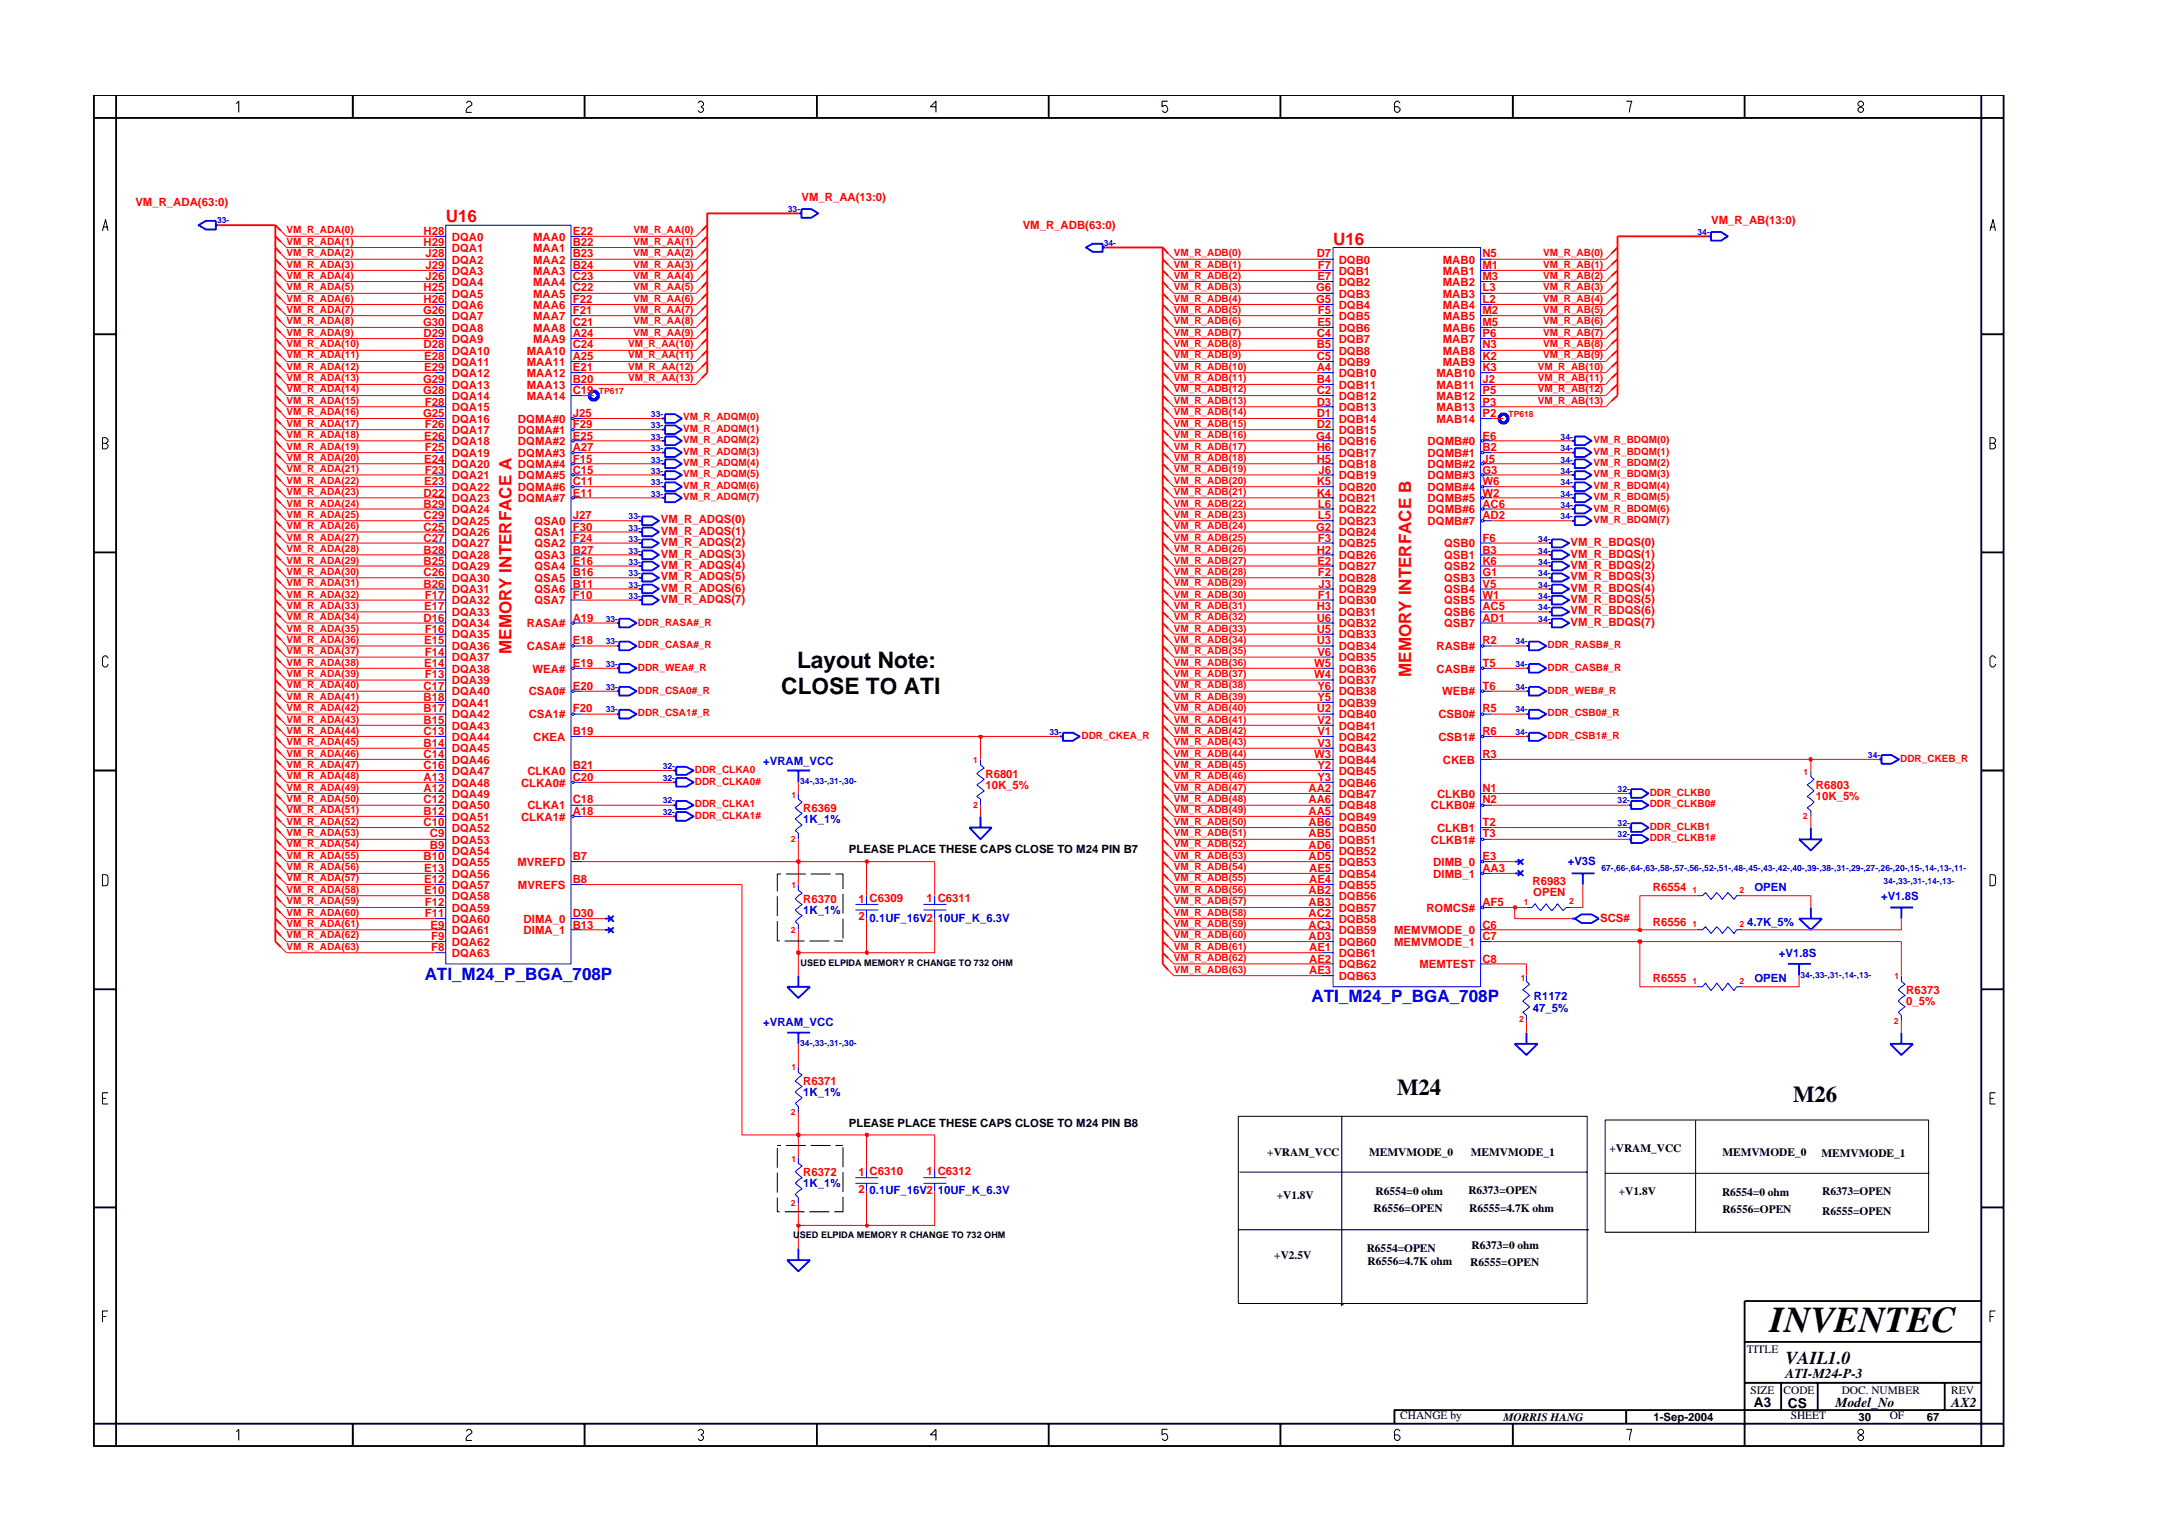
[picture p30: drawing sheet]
<svg xmlns="http://www.w3.org/2000/svg" width="297mm" height="210mm" viewBox="0 0 297 210" stroke-linecap="round" stroke-linejoin="round" font-family="sans-serif">
<defs><g id="words">
<text font-size="5" x="241.8" y="182">INVENTEC</text>
<g font-size="3.1">
<text x="106.8" y="94.8">CLOSE TO ATI</text>
<text x="108.9" y="91.3">Layout Note:</text>
<text x="190.9" y="149.7">M24</text>
<text x="245" y="150.6">M26</text>
</g>
<text font-size="2.5" x="244" y="186.3">VAIL1.0</text>
<g font-size="2.3" fill="#f00">
<text x="60.9" y="30.3">U16</text>
<text x="182.1" y="33.5">U16</text>
<text x="69.9" y="89.4" transform="rotate(-90 69.9 89.4)">MEMORY INTERFACE A</text>
<text x="192.8" y="92.5" transform="rotate(-90 192.8 92.5)">MEMORY INTERFACE B</text>
</g>
<g font-size="2.3" fill="#00f">
<text x="58" y="133.9">ATI_M24_P_BGA_708P</text>
<text x="179.2" y="136.9">ATI_M24_P_BGA_708P</text>
</g>
<g font-size="1.9">
<text x="244" y="188.2">ATI-M24-P-3</text>
<text x="239.6" y="192.2">A3</text>
<text x="244.3" y="192.3">CS</text>
<text x="250.8" y="192.2">Model_No</text>
<text x="266.6" y="192.2">AX2</text>
</g>
<g font-size="1.6" fill="#f00">
<text x="18.5" y="28.2">VM_R_ADA(63:0)</text>
<text x="109.5" y="27.4">VM_R_AA(13:0)</text>
<text x="57.9" y="32.1">H28</text>
<text x="57.9" y="33.6">H29</text>
<text x="58.1" y="35.2">J28</text>
<text x="61.7" y="32.9">DQA0</text>
<text x="61.7" y="34.4">DQA1</text>
<text x="72.8" y="32.9">MAA0</text>
<text x="72.8" y="34.4">MAA1</text>
<text x="78.3" y="32.1">E22</text>
<text x="78.3" y="33.6">B22</text>
<text x="78.3" y="35.2">B23</text>
<text x="139.7" y="31.3">VM_R_ADB(63:0)</text>
<text x="179.9" y="35.2">D7</text>
<text x="197.1" y="36">MAB0</text>
<text x="202.6" y="35.2">N5</text>
<text x="233.8" y="30.6">VM_R_AB(13:0)</text>
<text x="57.9" y="41.4">H26</text>
<text x="57.9" y="39.8">H25</text>
<text x="58.1" y="38.3">J26</text>
<text x="58.1" y="36.8">J29</text>
<text x="61.7" y="39">DQA4</text>
<text x="61.7" y="37.5">DQA3</text>
<text x="61.7" y="36">DQA2</text>
<text x="61.7" y="40.7">DQA5</text>
<text x="72.8" y="36">MAA2</text>
<text x="72.8" y="37.5">MAA3</text>
<text x="72.8" y="39">MAA4</text>
<text x="72.8" y="40.7">MAA5</text>
<text x="78.3" y="36.8">B24</text>
<text x="78.3" y="38.3">C23</text>
<text x="78.3" y="39.8">C22</text>
<text x="78.3" y="41.4">F22</text>
<text x="179.8" y="41.4">G5</text>
<text x="179.8" y="39.8">G6</text>
<text x="180" y="38.3">E7</text>
<text x="180.1" y="36.8">F7</text>
<text x="182.9" y="40.7">DQB3</text>
<text x="182.9" y="39">DQB2</text>
<text x="182.9" y="36">DQB0</text>
<text x="182.9" y="37.5">DQB1</text>
<text x="197.1" y="39">MAB2</text>
<text x="197.1" y="40.7">MAB3</text>
<text x="197.1" y="37.5">MAB1</text>
<text x="202.6" y="38.3">M3</text>
<text x="202.6" y="39.8">L3</text>
<text x="202.6" y="41.4">L2</text>
<text x="202.6" y="36.8">M1</text>
<text x="57.8" y="43">G26</text>
<text x="57.8" y="44.6">G30</text>
<text x="57.9" y="47.6">D28</text>
<text x="57.9" y="46.1">D29</text>
<text x="61.7" y="43.7">DQA7</text>
<text x="61.7" y="45.3">DQA8</text>
<text x="61.7" y="46.8">DQA9</text>
<text x="61.7" y="42.2">DQA6</text>
<text x="72.8" y="42.2">MAA6</text>
<text x="72.8" y="43.7">MAA7</text>
<text x="72.8" y="45.3">MAA8</text>
<text x="72.8" y="46.8">MAA9</text>
<text x="78.3" y="47.6">C24</text>
<text x="78.3" y="43">F21</text>
<text x="78.3" y="44.6">C21</text>
<text x="78.3" y="46.1">A24</text>
<text x="179.9" y="46.1">C4</text>
<text x="179.9" y="47.6">B5</text>
<text x="180" y="44.6">E5</text>
<text x="180.1" y="43">F5</text>
<text x="182.9" y="46.8">DQB7</text>
<text x="182.9" y="45.3">DQB6</text>
<text x="182.9" y="43.7">DQB5</text>
<text x="182.9" y="42.2">DQB4</text>
<text x="197.1" y="42.2">MAB4</text>
<text x="197.1" y="43.7">MAB5</text>
<text x="197.1" y="45.3">MAB6</text>
<text x="197.1" y="46.8">MAB7</text>
<text x="202.6" y="43">M2</text>
<text x="202.6" y="44.6">M5</text>
<text x="202.6" y="46.1">P6</text>
<text x="202.6" y="47.6">N3</text>
<text x="57.8" y="52.3">G29</text>
<text x="57.8" y="53.9">G28</text>
<text x="58" y="49.2">E28</text>
<text x="58" y="50.7">E29</text>
<text x="61.7" y="51.5">DQA12</text>
<text x="61.7" y="53.1">DQA13</text>
<text x="61.7" y="48.4">DQA10</text>
<text x="61.7" y="50">DQA11</text>
<text x="72" y="48.4">MAA10</text>
<text x="72" y="50">MAA11</text>
<text x="72" y="51.5">MAA12</text>
<text x="72" y="53.1">MAA13</text>
<text x="78.3" y="49.2">A25</text>
<text x="78.3" y="50.7">E21</text>
<text x="78.3" y="52.3">B20</text>
<text x="78.3" y="53.9">C19</text>
<text x="179.9" y="49.2">C5</text>
<text x="179.9" y="52.3">B4</text>
<text x="179.9" y="53.9">C2</text>
<text x="179.9" y="50.7">A4</text>
<text x="182.9" y="48.4">DQB8</text>
<text x="182.9" y="50">DQB9</text>
<text x="182.9" y="51.5">DQB10</text>
<text x="182.9" y="53.1">DQB11</text>
<text x="196.3" y="51.5">MAB10</text>
<text x="196.3" y="53.1">MAB11</text>
<text x="197.1" y="48.4">MAB8</text>
<text x="197.1" y="50">MAB9</text>
<text x="202.6" y="49.2">K2</text>
<text x="202.6" y="50.7">K3</text>
<text x="202.6" y="52.3">J2</text>
<text x="202.6" y="53.9">P5</text>
<text x="57.8" y="56.9">G25</text>
<text x="58.1" y="55.4">F28</text>
<text x="58.1" y="58.5">F26</text>
<text x="61.7" y="54.6">DQA14</text>
<text x="61.7" y="56.2">DQA15</text>
<text x="61.7" y="57.8">DQA16</text>
<text x="61.7" y="59.3">DQA17</text>
<text x="70.8" y="57.8">DQMA#0</text>
<text x="70.8" y="59.3">DQMA#1</text>
<text x="72" y="54.6">MAA14</text>
<text x="78.3" y="56.9">J25</text>
<text x="78.3" y="58.5">F29</text>
<text x="179.9" y="55.4">D3</text>
<text x="179.9" y="56.9">D1</text>
<text x="179.9" y="58.5">D2</text>
<text x="182.9" y="54.6">DQB12</text>
<text x="182.9" y="56.2">DQB13</text>
<text x="182.9" y="57.8">DQB14</text>
<text x="182.9" y="59.3">DQB15</text>
<text x="196.3" y="54.6">MAB12</text>
<text x="196.3" y="56.2">MAB13</text>
<text x="196.3" y="57.8">MAB14</text>
<text x="202.6" y="56.9">P2</text>
<text x="202.6" y="55.4">P3</text>
<text x="58" y="60.1">E26</text>
<text x="58" y="63.2">E24</text>
<text x="58.1" y="61.6">F25</text>
<text x="58.1" y="64.7">F23</text>
<text x="61.7" y="60.8">DQA18</text>
<text x="61.7" y="62.4">DQA19</text>
<text x="61.7" y="63.9">DQA20</text>
<text x="61.7" y="65.5">DQA21</text>
<text x="70.8" y="65.5">DQMA#5</text>
<text x="70.8" y="60.8">DQMA#2</text>
<text x="70.8" y="62.4">DQMA#3</text>
<text x="70.8" y="63.9">DQMA#4</text>
<text x="78.3" y="63.2">F15</text>
<text x="78.3" y="64.7">C15</text>
<text x="78.3" y="60.1">E25</text>
<text x="78.3" y="61.6">A27</text>
<text x="179.8" y="60.1">G4</text>
<text x="179.9" y="61.6">H6</text>
<text x="179.9" y="63.2">H5</text>
<text x="180.2" y="64.7">J6</text>
<text x="182.9" y="60.8">DQB16</text>
<text x="182.9" y="62.4">DQB17</text>
<text x="182.9" y="63.9">DQB18</text>
<text x="182.9" y="65.5">DQB19</text>
<text x="195.1" y="60.8">DQMB#0</text>
<text x="195.1" y="62.4">DQMB#1</text>
<text x="195.1" y="63.9">DQMB#2</text>
<text x="195.1" y="65.5">DQMB#3</text>
<text x="202.6" y="64.7">G3</text>
<text x="202.6" y="60.1">E6</text>
<text x="202.6" y="61.6">B2</text>
<text x="202.6" y="63.2">J5</text>
<text x="57.9" y="67.8">D22</text>
<text x="57.9" y="69.4">B29</text>
<text x="57.9" y="70.9">C29</text>
<text x="58" y="66.2">E23</text>
<text x="61.7" y="68.6">DQA23</text>
<text x="61.7" y="70.1">DQA24</text>
<text x="61.7" y="71.7">DQA25</text>
<text x="61.7" y="67.1">DQA22</text>
<text x="70.8" y="67.1">DQMA#6</text>
<text x="70.8" y="68.6">DQMA#7</text>
<text x="73" y="71.7">QSA0</text>
<text x="78.3" y="70.9">J27</text>
<text x="78.3" y="66.2">C11</text>
<text x="78.3" y="67.8">E11</text>
<text x="90.3" y="71.5">VM_R_ADQS(0)</text>
<text x="179.9" y="66.2">K5</text>
<text x="179.9" y="67.8">K4</text>
<text x="180.1" y="69.4">L6</text>
<text x="180.1" y="70.9">L5</text>
<text x="182.9" y="68.6">DQB21</text>
<text x="182.9" y="70.1">DQB22</text>
<text x="182.9" y="71.7">DQB23</text>
<text x="182.9" y="67.1">DQB20</text>
<text x="195.1" y="67.1">DQMB#4</text>
<text x="195.1" y="68.6">DQMB#5</text>
<text x="195.1" y="70.1">DQMB#6</text>
<text x="195.1" y="71.7">DQMB#7</text>
<text x="202.6" y="66.2">W6</text>
<text x="202.6" y="67.8">W2</text>
<text x="202.6" y="69.4">AC6</text>
<text x="202.6" y="70.9">AD2</text>
<text x="57.9" y="72.5">C25</text>
<text x="57.9" y="74">C27</text>
<text x="57.9" y="75.6">B28</text>
<text x="57.9" y="77.2">B25</text>
<text x="61.7" y="73.3">DQA26</text>
<text x="61.7" y="74.8">DQA27</text>
<text x="61.7" y="76.4">DQA28</text>
<text x="61.7" y="77.9">DQA29</text>
<text x="73" y="73.3">QSA1</text>
<text x="73" y="74.8">QSA2</text>
<text x="73" y="76.4">QSA3</text>
<text x="73" y="77.9">QSA4</text>
<text x="78.3" y="72.5">F30</text>
<text x="78.3" y="74">F24</text>
<text x="78.3" y="75.6">B27</text>
<text x="78.3" y="77.2">E16</text>
<text x="90.3" y="73.1">VM_R_ADQS(1)</text>
<text x="90.3" y="74.6">VM_R_ADQS(2)</text>
<text x="90.3" y="76.2">VM_R_ADQS(3)</text>
<text x="90.3" y="77.7">VM_R_ADQS(4)</text>
<text x="179.8" y="72.5">G2</text>
<text x="179.9" y="75.6">H2</text>
<text x="180" y="77.2">E2</text>
<text x="180.1" y="74">F3</text>
<text x="182.9" y="73.3">DQB24</text>
<text x="182.9" y="74.8">DQB25</text>
<text x="182.9" y="76.4">DQB26</text>
<text x="182.9" y="77.9">DQB27</text>
<text x="197.3" y="74.8">QSB0</text>
<text x="197.3" y="76.4">QSB1</text>
<text x="197.3" y="77.9">QSB2</text>
<text x="202.6" y="74">F6</text>
<text x="202.6" y="75.6">B3</text>
<text x="202.6" y="77.2">K6</text>
<text x="214.6" y="76.2">VM_R_BDQS(1)</text>
<text x="214.6" y="74.6">VM_R_BDQS(0)</text>
<text x="214.6" y="77.7">VM_R_BDQS(2)</text>
<text x="57.9" y="78.7">C26</text>
<text x="57.9" y="80.3">B26</text>
<text x="58" y="83.3">E17</text>
<text x="58.1" y="81.8">F17</text>
<text x="61.7" y="79.5">DQA30</text>
<text x="61.7" y="81">DQA31</text>
<text x="61.7" y="82.6">DQA32</text>
<text x="73" y="79.5">QSA5</text>
<text x="73" y="81">QSA6</text>
<text x="73" y="82.6">QSA7</text>
<text x="78.3" y="78.7">B16</text>
<text x="78.3" y="80.3">B11</text>
<text x="78.3" y="81.8">F10</text>
<text x="90.3" y="80.9">VM_R_ADQS(6)</text>
<text x="90.3" y="82.4">VM_R_ADQS(7)</text>
<text x="90.3" y="79.3">VM_R_ADQS(5)</text>
<text x="179.9" y="83.3">H3</text>
<text x="180.1" y="78.7">F2</text>
<text x="180.1" y="81.8">F1</text>
<text x="180.2" y="80.3">J3</text>
<text x="182.9" y="79.5">DQB28</text>
<text x="182.9" y="81">DQB29</text>
<text x="182.9" y="82.6">DQB30</text>
<text x="197.3" y="79.5">QSB3</text>
<text x="197.3" y="81">QSB4</text>
<text x="197.3" y="82.6">QSB5</text>
<text x="202.6" y="78.7">G1</text>
<text x="202.6" y="80.3">V5</text>
<text x="202.6" y="81.8">W1</text>
<text x="202.6" y="83.3">AC5</text>
<text x="214.6" y="79.3">VM_R_BDQS(3)</text>
<text x="214.6" y="80.9">VM_R_BDQS(4)</text>
<text x="214.6" y="83.9">VM_R_BDQS(6)</text>
<text x="214.6" y="82.4">VM_R_BDQS(5)</text>
<text x="57.9" y="84.9">D16</text>
<text x="58" y="88">E15</text>
<text x="58.1" y="86.5">F16</text>
<text x="58.1" y="89.6">F14</text>
<text x="61.7" y="84.2">DQA33</text>
<text x="61.7" y="85.7">DQA34</text>
<text x="61.7" y="87.2">DQA35</text>
<text x="61.7" y="88.8">DQA36</text>
<text x="72" y="85.7">RASA#</text>
<text x="72" y="88.8">CASA#</text>
<text x="78.3" y="84.9">A19</text>
<text x="78.3" y="88">E18</text>
<text x="179.9" y="84.9">U6</text>
<text x="179.9" y="86.5">U5</text>
<text x="179.9" y="88">U3</text>
<text x="180" y="89.6">V6</text>
<text x="182.9" y="84.2">DQB31</text>
<text x="182.9" y="85.7">DQB32</text>
<text x="182.9" y="87.2">DQB33</text>
<text x="182.9" y="88.8">DQB34</text>
<text x="196.3" y="88.8">RASB#</text>
<text x="197.3" y="84.2">QSB6</text>
<text x="197.3" y="85.7">QSB7</text>
<text x="202.6" y="84.9">AD1</text>
<text x="202.6" y="88">R2</text>
<text x="214.6" y="85.5">VM_R_BDQS(7)</text>
<text x="57.9" y="94.3">C17</text>
<text x="57.9" y="95.8">B18</text>
<text x="58" y="91.1">E14</text>
<text x="58.1" y="92.7">F13</text>
<text x="61.7" y="95">DQA40</text>
<text x="61.7" y="91.9">DQA38</text>
<text x="61.7" y="93.5">DQA39</text>
<text x="61.7" y="90.4">DQA37</text>
<text x="72.2" y="95">CSA0#</text>
<text x="72.8" y="91.9">WEA#</text>
<text x="78.3" y="94.3">E20</text>
<text x="78.3" y="91.1">E19</text>
<text x="179.6" y="91.1">W5</text>
<text x="179.6" y="92.7">W4</text>
<text x="180" y="94.3">Y6</text>
<text x="180" y="95.8">Y5</text>
<text x="182.9" y="90.4">DQB35</text>
<text x="182.9" y="91.9">DQB36</text>
<text x="182.9" y="93.5">DQB37</text>
<text x="182.9" y="95">DQB38</text>
<text x="196.3" y="91.9">CASB#</text>
<text x="197" y="95">WEB#</text>
<text x="202.6" y="91.1">T5</text>
<text x="202.6" y="94.3">T6</text>
<text x="57.9" y="97.3">B17</text>
<text x="57.9" y="98.9">B15</text>
<text x="57.9" y="100.4">C13</text>
<text x="61.7" y="96.5">DQA41</text>
<text x="61.7" y="98.1">DQA42</text>
<text x="61.7" y="99.7">DQA43</text>
<text x="61.7" y="101.2">DQA44</text>
<text x="72.2" y="98.1">CSA1#</text>
<text x="72.8" y="101.2">CKEA</text>
<text x="78.3" y="97.3">F20</text>
<text x="78.3" y="100.4">B19</text>
<text x="179.9" y="97.3">U2</text>
<text x="180" y="98.9">V2</text>
<text x="180" y="100.4">V1</text>
<text x="182.9" y="99.7">DQB41</text>
<text x="182.9" y="101.2">DQB42</text>
<text x="182.9" y="96.5">DQB39</text>
<text x="182.9" y="98.1">DQB40</text>
<text x="196.5" y="98.1">CSB0#</text>
<text x="196.5" y="101.2">CSB1#</text>
<text x="202.6" y="97.3">R5</text>
<text x="202.6" y="100.4">R6</text>
<text x="57.9" y="102.1">B14</text>
<text x="57.9" y="103.6">C14</text>
<text x="57.9" y="105.1">C16</text>
<text x="57.9" y="106.7">A13</text>
<text x="61.7" y="102.8">DQA45</text>
<text x="61.7" y="104.3">DQA46</text>
<text x="61.7" y="105.9">DQA47</text>
<text x="61.7" y="107.5">DQA48</text>
<text x="71.2" y="107.5">CLKA0#</text>
<text x="72.1" y="105.9">CLKA0</text>
<text x="78.3" y="105.1">B21</text>
<text x="78.3" y="106.7">C20</text>
<text x="134.6" y="107.8">10K_5%</text>
<text x="134.6" y="106.3">R6801</text>
<text x="179.6" y="103.6">W3</text>
<text x="180" y="102.1">V3</text>
<text x="180" y="105.1">Y2</text>
<text x="180" y="106.7">Y3</text>
<text x="182.9" y="102.8">DQB43</text>
<text x="182.9" y="104.3">DQB44</text>
<text x="182.9" y="105.9">DQB45</text>
<text x="182.9" y="107.5">DQB46</text>
<text x="197.1" y="104.3">CKEB</text>
<text x="202.6" y="103.6">R3</text>
<text x="248.1" y="107.8">R6803</text>
<text x="57.9" y="112.9">C10</text>
<text x="57.9" y="108.2">A12</text>
<text x="57.9" y="109.8">C12</text>
<text x="57.9" y="111.4">B12</text>
<text x="61.7" y="112.1">DQA51</text>
<text x="61.7" y="113.6">DQA52</text>
<text x="61.7" y="109">DQA49</text>
<text x="61.7" y="110.6">DQA50</text>
<text x="71.2" y="112.1">CLKA1#</text>
<text x="72.1" y="110.6">CLKA1</text>
<text x="78.3" y="109.8">C18</text>
<text x="78.3" y="111.4">A18</text>
<text x="109.8" y="110.9">R6369</text>
<text x="178.8" y="108.2">AA2</text>
<text x="178.8" y="109.8">AA6</text>
<text x="178.8" y="111.4">AA5</text>
<text x="178.8" y="112.9">AB6</text>
<text x="182.9" y="113.6">DQB50</text>
<text x="182.9" y="109">DQB47</text>
<text x="182.9" y="110.6">DQB48</text>
<text x="182.9" y="112.1">DQB49</text>
<text x="195.5" y="110.6">CLKB0#</text>
<text x="196.4" y="109">CLKB0</text>
<text x="196.4" y="113.6">CLKB1</text>
<text x="202.6" y="108.2">N1</text>
<text x="202.6" y="109.8">N2</text>
<text x="202.6" y="112.9">T2</text>
<text x="248.1" y="109.3">10K_5%</text>
<text x="57.9" y="117.5">B10</text>
<text x="58" y="119.1">E13</text>
<text x="58.7" y="114.4">C9</text>
<text x="58.7" y="116">B9</text>
<text x="61.7" y="115.2">DQA53</text>
<text x="61.7" y="116.8">DQA54</text>
<text x="61.7" y="118.3">DQA55</text>
<text x="61.7" y="119.9">DQA56</text>
<text x="70.7" y="118.3">MVREFD</text>
<text x="78.3" y="117.5">B7</text>
<text x="178.8" y="114.4">AB5</text>
<text x="178.8" y="116">AD6</text>
<text x="178.8" y="117.5">AD5</text>
<text x="178.9" y="119.1">AE5</text>
<text x="182.9" y="115.2">DQB51</text>
<text x="182.9" y="116.8">DQB52</text>
<text x="182.9" y="118.3">DQB53</text>
<text x="182.9" y="119.9">DQB54</text>
<text x="195.5" y="115.2">CLKB1#</text>
<text x="195.8" y="118.3">DIMB_0</text>
<text x="195.8" y="119.9">DIMB_1</text>
<text x="202.6" y="114.4">T3</text>
<text x="202.6" y="117.5">E3</text>
<text x="202.6" y="119.1">AA3</text>
<text x="58" y="120.7">E12</text>
<text x="58" y="122.2">E10</text>
<text x="58.1" y="123.7">F12</text>
<text x="58.1" y="125.3">F11</text>
<text x="61.7" y="121.4">DQA57</text>
<text x="61.7" y="123">DQA58</text>
<text x="61.7" y="124.6">DQA59</text>
<text x="70.8" y="121.4">MVREFS</text>
<text x="78.3" y="125.3">D30</text>
<text x="78.3" y="120.7">B8</text>
<text x="109.8" y="123.4">R6370</text>
<text x="117.3" y="125.7">2</text>
<text x="117.3" y="123.4">1 C6309</text>
<text x="126.6" y="123.2">1 C6311</text>
<text x="178.8" y="122.2">AB2</text>
<text x="178.8" y="123.7">AB3</text>
<text x="178.8" y="125.3">AC2</text>
<text x="178.9" y="120.7">AE4</text>
<text x="182.9" y="121.4">DQB55</text>
<text x="182.9" y="123">DQB56</text>
<text x="182.9" y="124.6">DQB57</text>
<text x="194.9" y="124.6">ROMCS#</text>
<text x="202.6" y="123.7">AF5</text>
<text x="209.4" y="120.8">R6983</text>
<text x="209.5" y="122.5">OPEN</text>
<text x="218.6" y="125.9">SCS#</text>
<text x="225.8" y="121.8">R6554</text>
<text x="58.8" y="126.9">E9</text>
<text x="58.9" y="128.4">F9</text>
<text x="58.9" y="130">F8</text>
<text x="61.7" y="127.6">DQA61</text>
<text x="61.7" y="129.2">DQA62</text>
<text x="61.7" y="130.7">DQA63</text>
<text x="61.7" y="126.1">DQA60</text>
<text x="71.5" y="126.1">DIMA_0</text>
<text x="71.5" y="127.6">DIMA_1</text>
<text x="78.3" y="126.9">B13</text>
<text x="178.8" y="128.4">AD3</text>
<text x="178.8" y="126.9">AC3</text>
<text x="178.9" y="130">AE1</text>
<text x="178.9" y="131.5">AE2</text>
<text x="182.9" y="129.2">DQB60</text>
<text x="182.9" y="130.7">DQB61</text>
<text x="182.9" y="126.1">DQB58</text>
<text x="182.9" y="127.6">DQB59</text>
<text x="190.5" y="129.2">MEMVMODE_1</text>
<text x="190.5" y="127.6">MEMVMODE_0</text>
<text x="202.6" y="128.4">C7</text>
<text x="202.6" y="131.5">C8</text>
<text x="202.6" y="126.9">C6</text>
<text x="225.8" y="126.5">R6556</text>
<text x="178.9" y="133.1">AE3</text>
<text x="182.9" y="132.3">DQB62</text>
<text x="182.9" y="133.9">DQB63</text>
<text x="193.9" y="132.3">MEMTEST</text>
<text x="225.8" y="134.2">R6555</text>
<text x="260.5" y="135.8">R6373</text>
<text x="260.5" y="137.3">0_5%</text>
<text x="109.8" y="148.2">R6371</text>
<text x="109.8" y="160.6">R6372</text>
<text x="117.3" y="160.6">1 C6310</text>
<text x="126.6" y="160.5">1 C6312</text>
<text x="117.3" y="163">2</text>
</g>
<g font-size="1.6" fill="#00f">
<text x="104.3" y="104.5">+VRAM_VCC</text>
<text x="109.8" y="112.5">1K_1%</text>
<text x="214.2" y="118.1">+V3S</text>
<text x="109.8" y="124.9">1K_1%</text>
<text x="118.8" y="125.9">0.1UF_16V2</text>
<text x="128.1" y="125.9">10UF_K_6.3V</text>
<text x="239.7" y="121.8">OPEN</text>
<text x="257" y="123">+V1.8S</text>
<text x="238.7" y="126.5">4.7K_5%</text>
<text x="243" y="130.7">+V1.8S</text>
<text x="209.6" y="136.6">R1172</text>
<text x="239.7" y="134.2">OPEN</text>
<text x="104.3" y="140.2">+VRAM_VCC</text>
<text x="209.4" y="138.3">47_5%</text>
<text x="109.8" y="149.7">1K_1%</text>
<text x="109.8" y="162.2">1K_1%</text>
<text x="118.8" y="163.2">0.1UF_16V2</text>
<text x="128.1" y="163.2">10UF_K_6.3V</text>
</g>
<g font-size="1.6">
<text x="116" y="116.6">PLEASE PLACE THESE CAPS CLOSE TO M24 PIN B7</text>
<text x="116" y="153.9">PLEASE PLACE THESE CAPS CLOSE TO M24 PIN B8</text>
<text x="173.2" y="157.9">+VRAM_VCC</text>
<text x="187.1" y="158">MEMVMODE_0</text>
<text x="201" y="158">MEMVMODE_1</text>
<text x="219.9" y="157.4">+VRAM_VCC</text>
<text x="235.3" y="158">MEMVMODE_0</text>
<text x="248.9" y="158.1">MEMVMODE_1</text>
<text x="174.4" y="163.8">+V1.8V</text>
<text x="187.7" y="165.5">R6556=OPEN</text>
<text x="188" y="163.2">R6554=0 ohm</text>
<text x="200.6" y="163.2">R6373=OPEN</text>
<text x="200.7" y="165.5">R6555=4.7K ohm</text>
<text x="221.2" y="163.2">+V1.8V</text>
<text x="235.3" y="163.4">R6554=0 ohm</text>
<text x="235.3" y="165.7">R6556=OPEN</text>
<text x="249" y="163.3">R6373=OPEN</text>
<text x="249" y="166">R6555=OPEN</text>
<text x="174.1" y="172">+V2.5V</text>
<text x="186.7" y="171">R6554=OPEN</text>
<text x="186.9" y="172.8">R6556=4.7K ohm</text>
<text x="200.9" y="173">R6555=OPEN</text>
<text x="201.1" y="170.6">R6373=0 ohm</text>
<text x="238.7" y="184.8">TITLE</text>
<text x="239.2" y="190.4">SIZE</text>
<text x="243.7" y="190.4">CODE</text>
<text x="251.6" y="190.4">DOC. NUMBER</text>
<text x="266.6" y="190.4">REV</text>
<text x="191.3" y="193.9">CHANGE by</text>
<text x="205.4" y="194.1">MORRIS HANG</text>
<text x="225.9" y="194.1">1-Sep-2004</text>
<text x="244.7" y="193.9">SHEET</text>
<text x="253.9" y="194.1">30</text>
<text x="258.2" y="193.9">OF</text>
<text x="263.3" y="194.1">67</text>
</g>
<g font-size="1.4" fill="#f00">
<text x="39.1" y="35">VM_R_ADA(2)</text>
<text x="39.1" y="33.5">VM_R_ADA(1)</text>
<text x="39.1" y="31.9">VM_R_ADA(0)</text>
<text x="86.6" y="33.5">VM_R_AA(1)</text>
<text x="86.6" y="31.9">VM_R_AA(0)</text>
<text x="86.6" y="35">VM_R_AA(2)</text>
<text x="160.4" y="35">VM_R_ADB(0)</text>
<text x="210.9" y="35">VM_R_AB(0)</text>
<text x="39.1" y="41.3">VM_R_ADA(6)</text>
<text x="39.1" y="39.7">VM_R_ADA(5)</text>
<text x="39.1" y="38.1">VM_R_ADA(4)</text>
<text x="39.1" y="36.6">VM_R_ADA(3)</text>
<text x="86.6" y="41.3">VM_R_AA(6)</text>
<text x="86.6" y="39.7">VM_R_AA(5)</text>
<text x="86.6" y="38.1">VM_R_AA(4)</text>
<text x="86.6" y="36.6">VM_R_AA(3)</text>
<text x="160.4" y="36.6">VM_R_ADB(1)</text>
<text x="160.4" y="41.3">VM_R_ADB(4)</text>
<text x="160.4" y="39.7">VM_R_ADB(3)</text>
<text x="160.4" y="38.1">VM_R_ADB(2)</text>
<text x="210.9" y="41.3">VM_R_AB(4)</text>
<text x="210.9" y="39.7">VM_R_AB(3)</text>
<text x="210.9" y="38.1">VM_R_AB(2)</text>
<text x="210.9" y="36.6">VM_R_AB(1)</text>
<text x="39.1" y="47.4">VM_R_ADA(10)</text>
<text x="39.1" y="45.9">VM_R_ADA(9)</text>
<text x="39.1" y="44.3">VM_R_ADA(8)</text>
<text x="39.1" y="42.8">VM_R_ADA(7)</text>
<text x="85.8" y="47.4">VM_R_AA(10)</text>
<text x="86.6" y="45.9">VM_R_AA(9)</text>
<text x="86.6" y="44.3">VM_R_AA(8)</text>
<text x="86.6" y="42.8">VM_R_AA(7)</text>
<text x="160.4" y="47.4">VM_R_ADB(8)</text>
<text x="160.4" y="45.9">VM_R_ADB(7)</text>
<text x="160.4" y="44.3">VM_R_ADB(6)</text>
<text x="160.4" y="42.8">VM_R_ADB(5)</text>
<text x="210.9" y="45.9">VM_R_AB(7)</text>
<text x="210.9" y="44.3">VM_R_AB(6)</text>
<text x="210.9" y="42.8">VM_R_AB(5)</text>
<text x="210.9" y="47.4">VM_R_AB(8)</text>
<text x="39.1" y="53.6">VM_R_ADA(14)</text>
<text x="39.1" y="52.1">VM_R_ADA(13)</text>
<text x="39.1" y="50.6">VM_R_ADA(12)</text>
<text x="39.1" y="49">VM_R_ADA(11)</text>
<text x="85.8" y="52.1">VM_R_AA(13)</text>
<text x="85.8" y="50.6">VM_R_AA(12)</text>
<text x="85.8" y="49">VM_R_AA(11)</text>
<text x="160.4" y="49">VM_R_ADB(9)</text>
<text x="160.4" y="53.6">VM_R_ADB(12)</text>
<text x="160.4" y="52.1">VM_R_ADB(11)</text>
<text x="160.4" y="50.6">VM_R_ADB(10)</text>
<text x="210.1" y="53.6">VM_R_AB(12)</text>
<text x="210.1" y="52.1">VM_R_AB(11)</text>
<text x="210.1" y="50.6">VM_R_AB(10)</text>
<text x="210.9" y="49">VM_R_AB(9)</text>
<text x="39.1" y="59.9">VM_R_ADA(18)</text>
<text x="39.1" y="58.3">VM_R_ADA(17)</text>
<text x="39.1" y="56.8">VM_R_ADA(16)</text>
<text x="39.1" y="55.2">VM_R_ADA(15)</text>
<text x="93.3" y="59">VM_R_ADQM(1)</text>
<text x="93.3" y="57.4">VM_R_ADQM(0)</text>
<text x="160.4" y="59.9">VM_R_ADB(16)</text>
<text x="160.4" y="58.3">VM_R_ADB(15)</text>
<text x="160.4" y="56.8">VM_R_ADB(14)</text>
<text x="160.4" y="55.2">VM_R_ADB(13)</text>
<text x="210.1" y="55.2">VM_R_AB(13)</text>
<text x="39.1" y="64.5">VM_R_ADA(21)</text>
<text x="39.1" y="62.9">VM_R_ADA(20)</text>
<text x="39.1" y="61.4">VM_R_ADA(19)</text>
<text x="93.3" y="65.2">VM_R_ADQM(5)</text>
<text x="93.3" y="63.7">VM_R_ADQM(4)</text>
<text x="93.3" y="62.1">VM_R_ADQM(3)</text>
<text x="93.3" y="60.6">VM_R_ADQM(2)</text>
<text x="160.4" y="61.4">VM_R_ADB(17)</text>
<text x="160.4" y="64.5">VM_R_ADB(19)</text>
<text x="160.4" y="62.9">VM_R_ADB(18)</text>
<text x="217.7" y="65.2">VM_R_BDQM(3)</text>
<text x="217.7" y="63.7">VM_R_BDQM(2)</text>
<text x="217.7" y="62.1">VM_R_BDQM(1)</text>
<text x="217.7" y="60.6">VM_R_BDQM(0)</text>
<text x="39.1" y="70.7">VM_R_ADA(25)</text>
<text x="39.1" y="69.2">VM_R_ADA(24)</text>
<text x="39.1" y="67.7">VM_R_ADA(23)</text>
<text x="39.1" y="66.1">VM_R_ADA(22)</text>
<text x="93.3" y="68.4">VM_R_ADQM(7)</text>
<text x="93.3" y="66.8">VM_R_ADQM(6)</text>
<text x="160.4" y="70.7">VM_R_ADB(23)</text>
<text x="160.4" y="69.2">VM_R_ADB(22)</text>
<text x="160.4" y="67.7">VM_R_ADB(21)</text>
<text x="160.4" y="66.1">VM_R_ADB(20)</text>
<text x="217.7" y="71.4">VM_R_BDQM(7)</text>
<text x="217.7" y="69.9">VM_R_BDQM(6)</text>
<text x="217.7" y="68.4">VM_R_BDQM(5)</text>
<text x="217.7" y="66.8">VM_R_BDQM(4)</text>
<text x="39.1" y="73.9">VM_R_ADA(27)</text>
<text x="39.1" y="72.3">VM_R_ADA(26)</text>
<text x="39.1" y="77">VM_R_ADA(29)</text>
<text x="39.1" y="75.4">VM_R_ADA(28)</text>
<text x="160.4" y="73.9">VM_R_ADB(25)</text>
<text x="160.4" y="72.3">VM_R_ADB(24)</text>
<text x="160.4" y="77">VM_R_ADB(27)</text>
<text x="160.4" y="75.4">VM_R_ADB(26)</text>
<text x="39.1" y="83.2">VM_R_ADA(33)</text>
<text x="39.1" y="81.6">VM_R_ADA(32)</text>
<text x="39.1" y="80">VM_R_ADA(31)</text>
<text x="39.1" y="78.5">VM_R_ADA(30)</text>
<text x="160.4" y="83.2">VM_R_ADB(31)</text>
<text x="160.4" y="81.6">VM_R_ADB(30)</text>
<text x="160.4" y="80">VM_R_ADB(29)</text>
<text x="160.4" y="78.5">VM_R_ADB(28)</text>
<text x="39.1" y="86.3">VM_R_ADA(35)</text>
<text x="39.1" y="84.7">VM_R_ADA(34)</text>
<text x="39.1" y="89.4">VM_R_ADA(37)</text>
<text x="39.1" y="87.8">VM_R_ADA(36)</text>
<text x="87.2" y="85.5">DDR_RASA#_R</text>
<text x="87.2" y="88.5">DDR_CASA#_R</text>
<text x="160.4" y="86.3">VM_R_ADB(33)</text>
<text x="160.4" y="84.7">VM_R_ADB(32)</text>
<text x="160.4" y="89.4">VM_R_ADB(35)</text>
<text x="160.4" y="87.8">VM_R_ADB(34)</text>
<text x="211.4" y="88.5">DDR_RASB#_R</text>
<text x="39.1" y="95.6">VM_R_ADA(41)</text>
<text x="39.1" y="94">VM_R_ADA(40)</text>
<text x="39.1" y="92.5">VM_R_ADA(39)</text>
<text x="39.1" y="91">VM_R_ADA(38)</text>
<text x="87.2" y="91.6">DDR_WEA#_R</text>
<text x="87.2" y="94.8">DDR_CSA0#_R</text>
<text x="160.4" y="95.6">VM_R_ADB(39)</text>
<text x="160.4" y="94">VM_R_ADB(38)</text>
<text x="160.4" y="92.5">VM_R_ADB(37)</text>
<text x="160.4" y="91">VM_R_ADB(36)</text>
<text x="211.4" y="91.6">DDR_CASB#_R</text>
<text x="211.4" y="94.8">DDR_WEB#_R</text>
<text x="39.1" y="98.7">VM_R_ADA(43)</text>
<text x="39.1" y="97.1">VM_R_ADA(42)</text>
<text x="39.1" y="101.8">VM_R_ADA(45)</text>
<text x="39.1" y="100.3">VM_R_ADA(44)</text>
<text x="87.2" y="97.8">DDR_CSA1#_R</text>
<text x="147.8" y="101">DDR_CKEA_R</text>
<text x="160.4" y="98.7">VM_R_ADB(41)</text>
<text x="160.4" y="97.1">VM_R_ADB(40)</text>
<text x="160.4" y="101.8">VM_R_ADB(43)</text>
<text x="160.4" y="100.3">VM_R_ADB(42)</text>
<text x="211.4" y="97.8">DDR_CSB0#_R</text>
<text x="211.4" y="101">DDR_CSB1#_R</text>
<text x="39.1" y="106.5">VM_R_ADA(48)</text>
<text x="39.1" y="104.9">VM_R_ADA(47)</text>
<text x="39.1" y="103.4">VM_R_ADA(46)</text>
<text x="94.9" y="105.6">DDR_CLKA0</text>
<text x="94.9" y="107.2">DDR_CLKA0#</text>
<text x="160.4" y="106.5">VM_R_ADB(46)</text>
<text x="160.4" y="104.9">VM_R_ADB(45)</text>
<text x="160.4" y="103.4">VM_R_ADB(44)</text>
<text x="259.6" y="104.1">DDR_CKEB_R</text>
<text x="39.1" y="109.6">VM_R_ADA(50)</text>
<text x="39.1" y="108.1">VM_R_ADA(49)</text>
<text x="39.1" y="112.7">VM_R_ADA(52)</text>
<text x="39.1" y="111.1">VM_R_ADA(51)</text>
<text x="94.9" y="110.3">DDR_CLKA1</text>
<text x="94.9" y="111.9">DDR_CLKA1#</text>
<text x="160.4" y="111.1">VM_R_ADB(49)</text>
<text x="160.4" y="109.6">VM_R_ADB(48)</text>
<text x="160.4" y="108.1">VM_R_ADB(47)</text>
<text x="160.4" y="112.7">VM_R_ADB(50)</text>
<text x="225.4" y="108.7">DDR_CLKB0</text>
<text x="225.4" y="110.3">DDR_CLKB0#</text>
<text x="225.4" y="113.4">DDR_CLKB1</text>
<text x="39.1" y="118.9">VM_R_ADA(56)</text>
<text x="39.1" y="117.4">VM_R_ADA(55)</text>
<text x="39.1" y="115.8">VM_R_ADA(54)</text>
<text x="39.1" y="114.2">VM_R_ADA(53)</text>
<text x="160.4" y="118.9">VM_R_ADB(54)</text>
<text x="160.4" y="117.4">VM_R_ADB(53)</text>
<text x="160.4" y="115.8">VM_R_ADB(52)</text>
<text x="160.4" y="114.2">VM_R_ADB(51)</text>
<text x="225.4" y="114.9">DDR_CLKB1#</text>
<text x="39.1" y="122">VM_R_ADA(58)</text>
<text x="39.1" y="120.4">VM_R_ADA(57)</text>
<text x="39.1" y="125.1">VM_R_ADA(60)</text>
<text x="39.1" y="123.6">VM_R_ADA(59)</text>
<text x="160.4" y="123.6">VM_R_ADB(57)</text>
<text x="160.4" y="122">VM_R_ADB(56)</text>
<text x="160.4" y="120.4">VM_R_ADB(55)</text>
<text x="160.4" y="125.1">VM_R_ADB(58)</text>
<text x="39.1" y="129.8">VM_R_ADA(63)</text>
<text x="39.1" y="128.2">VM_R_ADA(62)</text>
<text x="39.1" y="126.7">VM_R_ADA(61)</text>
<text x="160.4" y="131.3">VM_R_ADB(62)</text>
<text x="160.4" y="129.8">VM_R_ADB(61)</text>
<text x="160.4" y="128.2">VM_R_ADB(60)</text>
<text x="160.4" y="126.7">VM_R_ADB(59)</text>
<text x="160.4" y="132.9">VM_R_ADB(63)</text>
</g>
<g font-size="1.2" fill="#00f">
<text x="107.6" y="29">33-</text>
<text x="29.7" y="30.5">33-</text>
<text x="150.8" y="33.6">34-</text>
<text x="231.9" y="32.1">34-</text>
<text x="88.9" y="56.9">33-</text>
<text x="88.9" y="58.5">33-</text>
<text x="88.9" y="61.6">33-</text>
<text x="88.9" y="60.1">33-</text>
<text x="88.9" y="63.2">33-</text>
<text x="88.9" y="64.7">33-</text>
<text x="213.2" y="61.6">34-</text>
<text x="213.2" y="63.2">34-</text>
<text x="213.2" y="64.7">34-</text>
<text x="213.2" y="60.1">34-</text>
<text x="85.9" y="70.9">33-</text>
<text x="88.9" y="67.8">33-</text>
<text x="88.9" y="66.2">33-</text>
<text x="213.2" y="67.8">34-</text>
<text x="213.2" y="66.2">34-</text>
<text x="213.2" y="69.4">34-</text>
<text x="213.2" y="70.9">34-</text>
<text x="85.9" y="72.5">33-</text>
<text x="85.9" y="74">33-</text>
<text x="85.9" y="77.2">33-</text>
<text x="85.9" y="75.6">33-</text>
<text x="210.2" y="75.6">34-</text>
<text x="210.2" y="77.2">34-</text>
<text x="210.2" y="74">34-</text>
<text x="85.9" y="80.3">33-</text>
<text x="85.9" y="81.8">33-</text>
<text x="85.9" y="78.7">33-</text>
<text x="210.2" y="80.3">34-</text>
<text x="210.2" y="83.3">34-</text>
<text x="210.2" y="81.8">34-</text>
<text x="210.2" y="78.7">34-</text>
<text x="82.8" y="84.9">33-</text>
<text x="82.8" y="88">33-</text>
<text x="207" y="88">34-</text>
<text x="210.2" y="84.9">34-</text>
<text x="82.8" y="91.1">33-</text>
<text x="82.8" y="94.3">33-</text>
<text x="207" y="94.3">34-</text>
<text x="207" y="91.1">34-</text>
<text x="82.8" y="97.3">33-</text>
<text x="143.4" y="100.4">33-</text>
<text x="207" y="97.3">34-</text>
<text x="207" y="100.4">34-</text>
<text x="90.5" y="106.7">32-</text>
<text x="90.5" y="105.1">32-</text>
<text x="109.3" y="107.2">34-,33-,31-,30-</text>
<text x="255.2" y="103.6">34-</text>
<text x="90.5" y="111.4">32-</text>
<text x="90.5" y="109.8">32-</text>
<text x="221" y="108.2">32-</text>
<text x="221" y="109.8">32-</text>
<text x="221" y="112.9">32-</text>
<text x="218.8" y="118.9">67-,66-,64-,63-,58-,57-,56-,52-,51-,48-,45-,43-,42-,40-,39-,38-,31-,29-,27-,26-,20-,15-,14-,13-,11-</text>
<text x="221" y="114.4">32-</text>
<text x="257.3" y="120.8">34-,33-,31-,14-,13-</text>
<text x="246" y="133.6">34-,33-,31-,14-,13-</text>
<text x="109.3" y="142.9">34-,33-,31-,30-</text>
</g>
<g font-size="1.2" fill="#f00">
<text x="81.8" y="53.9">TP617</text>
<text x="206.1" y="56.9">TP618</text>
<text x="133" y="104.3">1</text>
<text x="246.4" y="105.9">1</text>
<text x="108.1" y="109">1</text>
<text x="133" y="110.3">2</text>
<text x="246.3" y="111.9">2</text>
<text x="108.1" y="115">2</text>
<text x="108.1" y="121.4">1</text>
<text x="208.2" y="123.6">1</text>
<text x="214.4" y="123.6">2</text>
<text x="231.3" y="122">1</text>
<text x="237.7" y="122">2</text>
<text x="108.1" y="127.5">2</text>
<text x="231.3" y="126.7">1</text>
<text x="237.7" y="126.7">2</text>
<text x="207.8" y="134.1">1</text>
<text x="231.3" y="134.5">1</text>
<text x="237.7" y="134.5">2</text>
<text x="258.9" y="133.8">1</text>
<text x="207.5" y="139.6">2</text>
<text x="258.8" y="139.9">2</text>
<text x="108.1" y="146.2">1</text>
<text x="108.1" y="152.3">2</text>
<text x="108.1" y="158.7">1</text>
<text x="108.1" y="164.7">2</text>
</g>
<g font-size="1.2">
<text x="109.4" y="132">USED ELPIDA MEMORY R CHANGE TO 732 OHM</text>
<text x="108.4" y="169.2">USED ELPIDA MEMORY R CHANGE TO 732 OHM</text>
</g>
</g></defs>
<g fill="none" stroke="#00f" stroke-width=".25">
<path d="M27.1 30.8l1-.6h1.4v1.2h-1.4zM29.5 30.8h.3M109.1 29.2h.4M109.5 28.6h1.4l.9 .6-.9 .5h-1.4zM148.4 33.8l.9-.5h1.4v1.1h-1.4zM150.7 33.8h.4M233.4 32.3h.4M233.8 31.7h1.3l1 .6-1 .6h-1.3zM90.5 58.7h.4M90.5 57.2h.4M90.9 58.1h1.3l1 .6-1 .6h-1.3zM90.9 56.6h1.3l1 .6-1 .6h-1.3z"/>
<path d="M90.9 59.6h1.3l1 .6-1 .6h-1.3zM215.2 59.6h1.3l1 .6-1 .6h-1.3zM87.3 78.9h.4M87.3 71.1h.4M87.3 77.3h.4M87.3 75.8h.4M87.3 74.2h.4M87.3 72.7h.4M87.7 70.6h1.4l.9 .5-.9 .6h-1.4zM87.7 73.7h1.4l.9 .5-.9 .6h-1.4zM87.7 75.2h1.4l.9 .6-.9 .6h-1.4zM87.7 78.3h1.4l.9 .6-.9 .5h-1.4z"/>
<path d="M87.7 79.9h1.4l.9 .6-.9 .6h-1.4zM87.7 76.7h1.4l.9 .6-.9 .6h-1.4zM87.7 72.1h1.4l.9 .6-.9 .6h-1.4zM90.5 60.2h.4M90.5 61.8h.4M90.5 63.4h.4M90.5 64.9h.4M90.5 68h.4M90.5 66.5h.4M90.9 61.2h1.3l1 .6-1 .6h-1.3zM90.9 67.4h1.3l1 .6-1 .6h-1.3zM90.9 62.8h1.3l1 .6-1 .6h-1.3z"/>
<path d="M90.9 65.9h1.3l1 .6-1 .6h-1.3zM90.9 64.4h1.3l1 .5-1 .6h-1.3zM211.6 78.9h.4M211.6 77.3h.4M211.6 75.8h.4M211.6 74.2h.4M212 78.3h1.4l1 .6-1 .5h-1.4zM212 76.7h1.4l1 .6-1 .6h-1.4zM212 75.2h1.4l1 .6-1 .6h-1.4zM212 79.9h1.4l1 .6-1 .6h-1.4zM212 73.7h1.4l1 .5-1 .6h-1.4zM214.7 60.2h.5"/>
<path d="M214.7 71.1h.5M214.7 61.8h.5M214.7 63.4h.5M214.7 64.9h.5M214.7 68h.5M214.7 66.5h.5M214.7 69.5h.5M215.2 70.6h1.3l1 .5-1 .6h-1.3zM215.2 62.8h1.3l1 .6-1 .6h-1.3zM215.2 64.4h1.3l1 .5-1 .6h-1.3zM215.2 61.2h1.3l1 .6-1 .6h-1.3zM215.2 67.4h1.3l1 .6-1 .6h-1.3z"/>
<path d="M215.2 65.9h1.3l1 .6-1 .6h-1.3zM215.2 69h1.3l1 .5-1 .6h-1.3zM84.3 85.1h.3M84.3 88.3h.3M84.3 94.4h.3M84.3 91.3h.3M84.3 97.6h.3M84.6 84.5h1.4l1 .6-1 .6h-1.4zM84.6 87.7h1.4l1 .6-1 .5h-1.4zM84.6 93.8h1.4l1 .6-1 .6h-1.4zM84.6 97h1.4l1 .6-1 .6h-1.4zM84.6 90.7h1.4l1 .6-1 .6h-1.4z"/>
<path d="M87.3 82h.4M87.3 80.5h.4M87.7 81.4h1.4l.9 .6-.9 .6h-1.4zM208.6 88.3h.3M208.6 94.4h.3M208.6 91.3h.3M208.6 97.6h.3M208.9 93.8h1.4l1 .6-1 .6h-1.4zM208.9 90.7h1.4l1 .6-1 .6h-1.4zM208.9 87.7h1.4l1 .6-1 .5h-1.4zM208.9 97h1.4l1 .6-1 .6h-1.4zM211.6 82h.4"/>
<path d="M211.6 85.1h.4M211.6 80.5h.4M211.6 83.6h.4M212 81.4h1.4l1 .6-1 .6h-1.4zM212 84.5h1.4l1 .6-1 .6h-1.4zM212 83h1.4l1 .6-1 .5h-1.4zM92 110h.4M92 111.5h.4M92 105.3h.4M92 106.9h.4M92.4 109.4h1.4l1 .6-1 .5h-1.4zM92.4 110.9h1.4l1 .6-1 .6h-1.4z"/>
<path d="M92.4 104.8h1.4l1 .5-1 .6h-1.4zM92.4 106.3h1.4l1 .6-1 .6h-1.4zM107.6 105.3h3.1M109.1 105.3v1.6M132.4 113.1h3.1l-1.5 1.6zM134 111.5v1.6M144.8 100.6h.4M145.2 100.1h1.4l.9 .5-.9 .6h-1.4zM207 117.7h.8M207 119.3h.8M207.4 117.4l.7 .7M207.4 118.9l.7 .8"/>
<path d="M208.1 117.4l-.7 .7M208.1 118.9l-.7 .8M208.6 100.6h.3M208.9 100.1h1.4l1 .5-1 .6h-1.4zM214.7 119.3h3.2M216.3 119.3v1.5M222.5 110h.4M222.5 113.1h.4M222.5 114.7h.4M222.5 108.4h.4M222.9 114.1h1.4l.9 .6-.9 .5h-1.4zM222.9 107.8h1.4l.9 .6-.9 .6h-1.4z"/>
<path d="M222.9 112.5h1.4l.9 .6-.9 .6h-1.4zM222.9 109.4h1.4l.9 .6-.9 .5h-1.4zM245.8 114.7h3.1l-1.5 1.5zM247.4 113.1v1.6M256.7 103.7h.4M257.1 103.2h1.3l1 .5-1 .6h-1.3zM82.7 125.5h.7M82.7 127h.7M83.1 125.1l.7 .8M83.1 126.7l.7 .8M83.8 125.1l-.7 .8M83.8 126.7l-.7 .8"/>
<path d="M107.6 134.8h3.1l-1.6 1.5zM109.1 133.3v1.5M214.7 125.5h.5M215.2 125.5l.9-.6h1.4l1 .6-1 .6h-1.4zM244.3 131.7h3.1M245.8 125.5h3.1l-1.5 1.5zM245.8 131.7v1.6M247.4 124v1.5M258.3 124h3.1M259.8 124v1.5M107.6 141.1h3.1M109.1 141.1v1.5"/>
<path d="M207 142.6h3.1l-1.5 1.5zM208.6 141.1v1.5M258.3 142.6h3.1l-1.6 1.5zM259.8 141.1v1.5M107.6 172.2h3.1l-1.6 1.5zM109.1 170.5v1.7"/>
</g>
<g fill="none" stroke="#f00" stroke-width=".14">
<path d="M38.4 31.5l.7 .8M38.4 39.3l.7 .8M38.4 33l.7 .8M38.4 36.2l.7 .7M38.4 34.7l.7 .7M38.4 37.7l.7 .8M95.9 31.5l-.8 .8M95.9 33l-.8 .8M95.9 39.3l-.8 .8M95.9 36.2l-.8 .7M95.9 37.7l-.8 .8M95.9 34.7l-.8 .7"/>
<path d="M159.6 36.2l.8 .7M159.6 39.3l.8 .8M159.6 37.7l.8 .8M159.6 34.7l.8 .7M220.2 39.3l-.8 .8M220.2 34.7l-.8 .7M220.2 36.2l-.8 .7M220.2 37.7l-.8 .8M38.4 45.5l.7 .8M38.4 48.6l.7 .8M38.4 40.8l.7 .8M38.4 59.5l.7 .7"/>
<path d="M38.4 56.3l.7 .9M38.4 57.9l.7 .8M38.4 44l.7 .7M38.4 47l.7 .9M38.4 51.7l.7 .8M38.4 53.3l.7 .7M38.4 54.8l.7 .8M38.4 50.2l.7 .7M38.4 42.4l.7 .7M95.9 44l-.8 .7M95.9 51.7l-.8 .8M95.9 48.6l-.8 .8"/>
<path d="M95.9 47l-.8 .9M95.9 50.2l-.8 .7M95.9 40.8l-.8 .8M95.9 45.5l-.8 .8M95.9 42.4l-.8 .7M159.6 40.8l.8 .8M159.6 57.9l.8 .8M159.6 54.8l.8 .8M159.6 59.5l.8 .7M159.6 45.5l.8 .8M159.6 42.4l.8 .7M159.6 51.7l.8 .8"/>
<path d="M159.6 53.3l.8 .7M159.6 56.3l.8 .9M159.6 50.2l.8 .7M159.6 47l.8 .9M159.6 44l.8 .7M159.6 48.6l.8 .8M220.2 54.8l-.8 .8M220.2 42.4l-.8 .7M220.2 40.8l-.8 .8M220.2 44l-.8 .7M220.2 51.7l-.8 .8M220.2 48.6l-.8 .8"/>
<path d="M220.2 47l-.8 .9M220.2 53.3l-.8 .7M220.2 45.5l-.8 .8M220.2 50.2l-.8 .7M38.4 73.4l.7 .8M38.4 71.9l.7 .8M38.4 61.1l.7 .7M38.4 75l.7 .8M38.4 78.1l.7 .8M38.4 67.3l.7 .7M38.4 76.6l.7 .7M38.4 68.8l.7 .7"/>
<path d="M38.4 79.7l.7 .8M38.4 65.7l.7 .8M38.4 62.6l.7 .8M38.4 64.1l.7 .8M38.4 70.4l.7 .7M159.6 79.7l.8 .8M159.6 71.9l.8 .8M159.6 61.1l.8 .7M159.6 68.8l.8 .7M159.6 73.4l.8 .8M159.6 75l.8 .8M159.6 70.4l.8 .7"/>
<path d="M159.6 64.1l.8 .8M159.6 76.6l.8 .7M159.6 78.1l.8 .8M159.6 65.7l.8 .8M159.6 67.3l.8 .7M159.6 62.6l.8 .8M38.4 98.3l.7 .8M38.4 92.1l.7 .8M38.4 93.7l.7 .7M38.4 89l.7 .8M38.4 82.7l.7 .9M38.4 99.9l.7 .7"/>
<path d="M38.4 81.2l.7 .8M38.4 84.4l.7 .7M38.4 85.9l.7 .7M38.4 96.8l.7 .8M38.4 87.4l.7 .9M38.4 95.2l.7 .8M38.4 90.5l.7 .8M159.6 93.7l.8 .7M159.6 98.3l.8 .8M159.6 96.8l.8 .8M159.6 82.7l.8 .9M159.6 90.5l.8 .8"/>
<path d="M159.6 84.4l.8 .7M159.6 89l.8 .8M159.6 92.1l.8 .8M159.6 87.4l.8 .9M159.6 81.2l.8 .8M159.6 99.9l.8 .7M159.6 95.2l.8 .8M159.6 85.9l.8 .7M38.4 103l.7 .7M38.4 112.3l.7 .8M38.4 109.2l.7 .8M38.4 107.6l.7 .8"/>
<path d="M38.4 118.5l.7 .8M38.4 113.8l.7 .9M38.4 104.5l.7 .8M38.4 101.5l.7 .7M38.4 115.4l.7 .8M38.4 106.1l.7 .8M38.4 117l.7 .7M38.4 110.8l.7 .7M159.6 113.8l.8 .9M159.6 110.8l.8 .7M159.6 104.5l.8 .8M159.6 106.1l.8 .8"/>
<path d="M159.6 118.5l.8 .8M159.6 117l.8 .7M159.6 103l.8 .7M159.6 107.6l.8 .8M159.6 101.5l.8 .7M159.6 115.4l.8 .8M159.6 109.2l.8 .8M159.6 112.3l.8 .8M38.4 123.2l.7 .8M38.4 126.3l.7 .7M38.4 127.9l.7 .7M38.4 124.7l.7 .8"/>
<path d="M38.4 129.4l.7 .8M38.4 121.6l.7 .8M38.4 120.1l.7 .7M159.6 126.3l.8 .7M159.6 120.1l.8 .7M159.6 127.9l.8 .7M159.6 124.7l.8 .8M159.6 123.2l.8 .8M159.6 129.4l.8 .8M159.6 132.5l.8 .8M159.6 121.6l.8 .8M159.6 130.9l.8 .8"/>
<path d="M109.1 167.4v3.1"/>
</g>
<g fill="none" stroke="#f00" stroke-width=".25">
<path d="M37.6 30.8l.8 .7M37.6 38.5l.8 .8M37.6 32.3l.8 .7M37.6 35.4l.8 .8M37.6 33.8l.8 .9M37.6 36.9l.8 .8M96.6 30.8l-.7 .7M96.6 32.3l-.7 .7M96.6 38.5l-.7 .8M96.6 35.4l-.7 .8M96.6 36.9l-.7 .8M96.6 33.8l-.7 .9"/>
<path d="M158.9 35.4l.7 .8M158.9 38.5l.7 .8M158.9 36.9l.7 .8M158.9 33.8l.7 .9M221 38.5l-.8 .8M221 33.8l-.8 .9M221 35.4l-.8 .8M221 36.9l-.8 .8M37.6 44.7l.8 .8M37.6 47.9l.8 .7M37.6 40.1l.8 .7M37.6 58.7l.8 .8"/>
<path d="M37.6 55.6l.8 .7M37.6 57.2l.8 .7M37.6 43.1l.8 .9M37.6 46.3l.8 .7M37.6 50.9l.8 .8M37.6 52.5l.8 .8M37.6 54l.8 .8M37.6 49.4l.8 .8M37.6 41.6l.8 .8M96.6 43.1l-.7 .9M96.6 50.9l-.7 .8M96.6 47.9l-.7 .7"/>
<path d="M96.6 46.3l-.7 .7M96.6 49.4l-.7 .8M96.6 40.1l-.7 .7M96.6 44.7l-.7 .8M96.6 41.6l-.7 .8M158.9 40.1l.7 .7M158.9 57.2l.7 .7M158.9 54l.7 .8M158.9 58.7l.7 .8M158.9 44.7l.7 .8M158.9 41.6l.7 .8M158.9 50.9l.7 .8"/>
<path d="M158.9 52.5l.7 .8M158.9 55.6l.7 .7M158.9 49.4l.7 .8M158.9 46.3l.7 .7M158.9 43.1l.7 .9M158.9 47.9l.7 .7M221 54l-.8 .8M221 41.6l-.8 .8M221 40.1l-.8 .7M221 43.1l-.8 .9M221 50.9l-.8 .8M221 47.9l-.8 .7"/>
<path d="M221 46.3l-.8 .7M221 52.5l-.8 .8M221 44.7l-.8 .8M221 49.4l-.8 .8M37.6 72.7l.8 .7M37.6 71.1l.8 .8M37.6 60.2l.8 .9M37.6 74.2l.8 .8M37.6 77.3l.8 .8M37.6 66.5l.8 .8M37.6 75.8l.8 .8M37.6 68l.8 .8"/>
<path d="M37.6 78.9l.8 .8M37.6 64.9l.8 .8M37.6 61.8l.8 .8M37.6 63.4l.8 .7M37.6 69.5l.8 .9M158.9 78.9l.7 .8M158.9 71.1l.7 .8M158.9 60.2l.7 .9M158.9 68l.7 .8M158.9 72.7l.7 .7M158.9 74.2l.7 .8M158.9 69.5l.7 .9"/>
<path d="M158.9 63.4l.7 .7M158.9 75.8l.7 .8M158.9 77.3l.7 .8M158.9 64.9l.7 .8M158.9 66.5l.7 .8M158.9 61.8l.7 .8M37.6 97.6l.8 .7M37.6 91.3l.8 .8M37.6 92.9l.8 .8M37.6 88.3l.8 .7M37.6 82l.8 .7M37.6 99.1l.8 .8"/>
<path d="M37.6 80.5l.8 .7M37.6 83.6l.8 .8M37.6 85.1l.8 .8M37.6 96l.8 .8M37.6 86.6l.8 .8M37.6 94.4l.8 .8M37.6 89.8l.8 .7M158.9 92.9l.7 .8M158.9 97.6l.7 .7M158.9 96l.7 .8M158.9 82l.7 .7M158.9 89.8l.7 .7"/>
<path d="M158.9 83.6l.7 .8M158.9 88.3l.7 .7M158.9 91.3l.7 .8M158.9 86.6l.7 .8M158.9 80.5l.7 .7M158.9 99.1l.7 .8M158.9 94.4l.7 .8M158.9 85.1l.7 .8M37.6 102.2l.8 .8M37.6 111.5l.8 .8M37.6 108.4l.8 .8M37.6 106.9l.8 .7"/>
<path d="M37.6 117.7l.8 .8M37.6 113.1l.8 .7M37.6 103.7l.8 .8M37.6 100.6l.8 .9M37.6 114.7l.8 .7M37.6 105.3l.8 .8M37.6 116.2l.8 .8M37.6 110l.8 .8M37.6 119.3l.8 .8M158.9 113.1l.7 .7M158.9 119.3l.7 .8M158.9 110l.7 .8"/>
<path d="M158.9 103.7l.7 .8M158.9 105.3l.7 .8M158.9 117.7l.7 .8M158.9 116.2l.7 .8M158.9 102.2l.7 .8M158.9 106.9l.7 .7M158.9 100.6l.7 .9M158.9 114.7l.7 .7M158.9 108.4l.7 .8M158.9 111.5l.7 .8M37.6 122.4l.8 .8M37.6 125.5l.8 .8"/>
<path d="M37.6 127l.8 .9M37.6 124l.8 .7M37.6 128.6l.8 .8M37.6 120.8l.8 .8M158.9 125.5l.7 .8M158.9 127l.7 .9M158.9 124l.7 .7M158.9 122.4l.7 .8M158.9 128.6l.7 .8M158.9 131.7l.7 .8M158.9 120.8l.7 .8M158.9 130.2l.7 .7"/>
</g>
<g fill="none" stroke="#00f" stroke-width=".14">
<path d="M59.4 35.4h1.5M59.4 36.9h1.5M59.4 38.5h1.5M59.4 32.3h1.5M59.4 33.8h1.5M60.9 30.8h17.1v100.9h-17.1zM78 35.4h1.6M78 36.9h1.6M78 38.5h1.6M78 32.3h1.6M78 33.8h1.6M180.5 35.4h1.6"/>
<path d="M180.5 36.9h1.6M180.5 38.5h1.6M182.1 33.8h20.2v101h-20.2zM202.3 35.4h1.6M202.3 36.9h1.6M202.3 38.5h1.6M59.4 40.1h1.5M59.4 41.6h1.5M59.4 43.1h1.5M59.4 44.7h1.5M59.4 46.3h1.5M59.4 47.9h1.5"/>
<path d="M59.4 49.4h1.5M59.4 50.9h1.5M59.4 52.5h1.5M59.4 54h1.5M59.4 55.6h1.5M59.4 57.2h1.5M59.4 58.7h1.5M78 40.1h1.6M78 41.6h1.6M78 43.1h1.6M78 44.7h1.6M78 46.3h1.6"/>
<path d="M78 47.9h1.6M78 49.4h1.6M78 50.9h1.6M78 52.5h1.6M78 54h1.6M78.4 57.2h1.2M78.4 58.7h1.2M180.5 40.1h1.6M180.5 41.6h1.6M180.5 43.1h1.6M180.5 44.7h1.6M180.5 46.3h1.6"/>
<path d="M180.5 47.9h1.6M180.5 49.4h1.6M180.5 50.9h1.6M180.5 52.5h1.6M180.5 54h1.6M180.5 55.6h1.6M180.5 57.2h1.6M180.5 58.7h1.6M202.3 40.1h1.6M202.3 41.6h1.6M202.3 43.1h1.6M202.3 44.7h1.6"/>
<path d="M202.3 46.3h1.6M202.3 47.9h1.6M202.3 49.4h1.6M202.3 50.9h1.6M202.3 52.5h1.6M202.3 54h1.6M202.3 55.6h1.6M202.3 57.2h1.6M59.4 60.2h1.5M59.4 61.8h1.5M59.4 63.4h1.5M59.4 64.9h1.5"/>
<path d="M59.4 66.5h1.5M59.4 68h1.5M59.4 69.5h1.5M59.4 71.1h1.5M59.4 72.7h1.5M59.4 74.2h1.5M59.4 75.8h1.5M59.4 77.3h1.5M59.4 78.9h1.5M78 71.1h1.6M78 72.7h1.6M78 74.2h1.6"/>
<path d="M78 75.8h1.6M78 77.3h1.6M78 78.9h1.6M78.4 60.2h1.2M78.4 61.8h1.2M78.4 63.4h1.2M78.4 64.9h1.2M78.4 66.5h1.2M78.4 68h1.2M180.5 60.2h1.6M180.5 61.8h1.6M180.5 63.4h1.6"/>
<path d="M180.5 64.9h1.6M180.5 66.5h1.6M180.5 68h1.6M180.5 69.5h1.6M180.5 71.1h1.6M180.5 72.7h1.6M180.5 74.2h1.6M180.5 75.8h1.6M180.5 77.3h1.6M180.5 78.9h1.6M202.3 74.2h1.6M202.3 75.8h1.6"/>
<path d="M202.3 77.3h1.6M202.3 78.9h1.6M202.7 60.2h1.2M202.7 61.8h1.2M202.7 63.4h1.2M202.7 64.9h1.2M202.7 66.5h1.2M202.7 68h1.2M202.7 69.5h1.2M202.7 71.1h1.2M59.4 80.5h1.5M59.4 82h1.5"/>
<path d="M59.4 83.6h1.5M59.4 85.1h1.5M59.4 86.6h1.5M59.4 88.3h1.5M59.4 89.8h1.5M59.4 91.3h1.5M59.4 92.9h1.5M59.4 94.4h1.5M59.4 96h1.5M59.4 97.6h1.5M59.4 99.1h1.5M78 80.5h1.6"/>
<path d="M78 82h1.6M78.4 85.1h1.2M78.4 88.3h1.2M78.4 91.3h1.2M78.4 94.4h1.2M78.4 97.6h1.2M180.5 80.5h1.6M180.5 82h1.6M180.5 83.6h1.6M180.5 85.1h1.6M180.5 86.6h1.6M180.5 88.3h1.6"/>
<path d="M180.5 89.8h1.6M180.5 91.3h1.6M180.5 92.9h1.6M180.5 94.4h1.6M180.5 96h1.6M180.5 97.6h1.6M180.5 99.1h1.6M202.3 80.5h1.6M202.3 82h1.6M202.3 83.6h1.6M202.3 85.1h1.6M202.7 88.3h1.2"/>
<path d="M202.7 91.3h1.2M202.7 94.4h1.2M202.7 97.6h1.2M59.4 100.6h1.5M59.4 102.2h1.5M59.4 103.7h1.5M59.4 105.3h1.5M59.4 106.9h1.5M59.4 108.4h1.5M59.4 110h1.5M59.4 111.5h1.5M59.4 113.1h1.5"/>
<path d="M59.4 114.7h1.5M59.4 116.2h1.5M59.4 117.7h1.5M59.4 119.3h1.5M78 100.6h1.6M78 105.3h1.6M78 110h1.6M78 117.7h1.6M78.4 106.9h1.2M78.4 111.5h1.2M109.1 108.4v.8l.5 .4-.9 .7 .9 .8-.9 .8 .9 .8-.9 .8 .4 .3v.9M134 103.7v.8l.5 .4-1 .8 1 .8-1 .7 1 .9-1 .7 .5 .4v.8"/>
<path d="M180.5 100.6h1.6M180.5 102.2h1.6M180.5 103.7h1.6M180.5 105.3h1.6M180.5 106.9h1.6M180.5 108.4h1.6M180.5 110h1.6M180.5 111.5h1.6M180.5 113.1h1.6M180.5 114.7h1.6M180.5 116.2h1.6M180.5 117.7h1.6"/>
<path d="M180.5 119.3h1.6M202.3 103.7h1.6M202.3 108.4h1.6M202.3 113.1h1.6M202.7 100.6h1.2M202.7 110h1.2M202.7 114.7h1.2M202.7 117.7h1.2M202.7 119.3h1.2M247.4 105.3v.8l.4 .4-.9 .7 .9 .9-.9 .7 .9 .8-.9 .7 .5 .5v.7M59.4 120.8h1.5M59.4 122.4h1.5"/>
<path d="M59.4 124h1.5M59.4 125.5h1.5M59.4 127h1.5M59.4 128.6h1.5M59.4 130.2h1.5M78 120.8h1.6M78 125.5h1.6M78 127h1.6M109.1 120.8v.8l.5 .4-.9 .8 .9 .8-.9 .7 .9 .8-.9 .8 .4 .4v.7M116.9 123.6h3.1M116.9 124.3h3.1M118.4 122.4v1.2"/>
<path d="M118.4 124.3v1.2M126.2 123.6h3.1M126.2 124.3h3.1M127.7 122.4v1.2M127.7 124.3v1.2M180.5 120.8h1.6M180.5 122.4h1.6M180.5 124h1.6M180.5 125.5h1.6M180.5 127h1.6M180.5 128.6h1.6M180.5 130.2h1.6"/>
<path d="M180.5 131.7h1.6M180.5 133.3h1.6M202.3 127h1.6M202.3 128.6h1.6M202.3 131.7h1.6M202.7 124h1.2M208.6 124h.7l.4-.5 .8 .9 .8-.9 .7 .9 .8-.9 .8 .9 .4-.4h.7M208.6 133.3v.8l.4 .4-.9 .7 .9 .8-.9 .8 .9 .7-.9 .8 .5 .4v.8M231.8 127h.8l.4-.4 .8 .9 .8-.9 .7 .9 .8-.9 .8 .9 .4-.5h.7M231.8 134.8h.8l.4-.5 .8 1 .8-1 .7 1 .8-1 .8 1 .4-.5h.7M231.8 122.4h.8l.4-.5 .8 1 .8-1 .7 1 .8-1 .8 1 .4-.5h.7M259.8 133.3v.8l.5 .4-.9 .7 .9 .8-.9 .8 .9 .7-.9 .8 .4 .4v.8"/>
<path d="M109.1 145.7v.8l.5 .3-.9 .9 .9 .7-.9 .8 .9 .8-.9 .7 .4 .5v.7M109.1 158.1v.8l.5 .4-.9 .7 .9 .9-.9 .8 .9 .7-.9 .8 .4 .4v.8M118.4 159.7v1.2M127.7 159.7v1.2M116.9 160.9h3.1M116.9 161.7h3.1M118.4 161.7v1.1M126.2 160.9h3.1M126.2 161.7h3.1M127.7 161.7v1.1"/>
<circle cx="78.3" cy="57.2" r=".17"/>
<circle cx="78.3" cy="58.7" r=".17"/>
<circle cx="78.3" cy="68" r=".17"/>
<circle cx="78.3" cy="63.4" r=".17"/>
<circle cx="78.3" cy="66.5" r=".17"/>
<circle cx="78.3" cy="64.9" r=".17"/>
<circle cx="78.3" cy="60.2" r=".17"/>
<circle cx="78.3" cy="61.8" r=".17"/>
<circle cx="202.6" cy="71.1" r=".17"/>
<circle cx="202.6" cy="69.5" r=".17"/>
<circle cx="202.6" cy="68" r=".17"/>
<circle cx="202.6" cy="64.9" r=".17"/>
<circle cx="202.6" cy="63.4" r=".17"/>
<circle cx="202.6" cy="66.5" r=".17"/>
<circle cx="202.6" cy="60.2" r=".17"/>
<circle cx="202.6" cy="61.8" r=".17"/>
<circle cx="78.3" cy="94.4" r=".17"/>
<circle cx="78.3" cy="91.3" r=".17"/>
<circle cx="78.3" cy="88.3" r=".17"/>
<circle cx="78.3" cy="85.1" r=".17"/>
<circle cx="78.3" cy="97.6" r=".17"/>
<circle cx="202.6" cy="91.3" r=".17"/>
<circle cx="202.6" cy="94.4" r=".17"/>
<circle cx="202.6" cy="88.3" r=".17"/>
<circle cx="202.6" cy="97.6" r=".17"/>
<circle cx="78.3" cy="106.9" r=".17"/>
<circle cx="78.3" cy="111.5" r=".17"/>
<circle cx="202.6" cy="119.3" r=".17"/>
<circle cx="202.6" cy="117.7" r=".17"/>
<circle cx="202.6" cy="114.7" r=".17"/>
<circle cx="202.6" cy="100.6" r=".17"/>
<circle cx="202.6" cy="110" r=".17"/>
<circle cx="202.6" cy="124" r=".17"/>
</g>
<path d="M80.6 53.7a.67 .67 0 0 1 .8-.2l.3 .3v.5l-.3 .3h-.5l-.4-.3v-.5zM204.8 56.9l.1-.1a.67 .67 0 0 1 .8-.2l.3 .3v.5l-.3 .4h-.5l-.3-.3-.1-.1z" fill="none" stroke="#00f" stroke-width=".42"/>
<path d="M108.9 167.3h.3v.3h-.3z" fill-rule="evenodd" fill="#8e2323"/>
<path d="M108.9 167.3h.3v.3h-.3z" fill="none" stroke="#f00" stroke-width=".25"/>
<path d="M109.1 164.4v3h9.3" fill="none" stroke="#f00" stroke-width=".14"/>
<path d="M118.3 167.3h.3v.3h-.3z" fill-rule="evenodd" fill="#8e2323"/>
<path d="M118.3 167.3h.3v.3h-.3z" fill="none" stroke="#f00" stroke-width=".25"/>
<path d="M101.4 120.8v34.3h7.7v3M118.4 155.1v4.6M127.7 155.1v4.6M118.4 162.8v4.6h9.3v-4.6" fill="none" stroke="#f00" stroke-width=".14"/>
<path d="M108.9 154.9h.3v.3h-.3z" fill-rule="evenodd" fill="#8e2323"/>
<path d="M108.9 154.9h.3v.3h-.3z" fill="none" stroke="#f00" stroke-width=".25"/>
<path d="M109.1 151.9v3.2h9.3" fill="none" stroke="#f00" stroke-width=".14"/>
<path d="M118.3 154.9h.3v.3h-.3z" fill-rule="evenodd" fill="#8e2323"/>
<path d="M158.9 130.2v1.5M118.3 154.9h.3v.3h-.3z" fill="none" stroke="#f00" stroke-width=".25"/>
<path d="M39.1 130.2h20.3M109.1 130.2v3.1M160.4 133.3h20.1M160.4 131.7h20.1M203.9 131.7h4.7v1.6M208.6 139.5v1.6M224.1 128.6v6.2h7.7M245.8 133.3v1.5h-7.8M259.8 128.6v4.7M259.8 139.5v1.6M109.1 142.6v3.1M118.4 155.1h9.3" fill="none" stroke="#f00" stroke-width=".14"/>
<path d="M108.9 130h.3v.3h-.3z" fill-rule="evenodd" fill="#8e2323"/>
<path d="M108.9 130h.3v.3h-.3z" fill="none" stroke="#f00" stroke-width=".25"/>
<path d="M109.1 127v3.2h9.3" fill="none" stroke="#f00" stroke-width=".14"/>
<path d="M118.3 130h.3v.3h-.3z" fill-rule="evenodd" fill="#8e2323"/>
<path d="M37.6 127v1.6M118.3 130h.3v.3h-.3zM158.9 127v3.2" fill="none" stroke="#f00" stroke-width=".25"/>
<path d="M39.1 128.6h20.3M118.4 125.5v4.7h9.3v-4.7M160.4 130.2h20.1M160.4 128.6h20.1M203.9 128.6h20.2" fill="none" stroke="#f00" stroke-width=".14"/>
<path d="M223.9 128.5h.3v.3h-.3z" fill-rule="evenodd" fill="#8e2323"/>
<path d="M37.6 125.5v1.5M158.9 125.5v1.5M223.9 128.5h.3v.3h-.3z" fill="none" stroke="#f00" stroke-width=".25"/>
<path d="M39.1 127h20.3M79.6 127h3.1M160.4 127h20.1M203.9 127h20.2M224.1 128.6h35.7" fill="none" stroke="#f00" stroke-width=".14"/>
<path d="M223.9 126.9h.3v.3h-.3z" fill-rule="evenodd" fill="#8e2323"/>
<path d="M37.6 122.4v3.1M158.9 122.4v3.1M223.9 126.9h.3v.3h-.3z" fill="none" stroke="#f00" stroke-width=".25"/>
<path d="M39.1 125.5h20.3M39.1 124h20.3M79.6 125.5h3.1M160.4 125.5h20.1M160.4 124h20.1M203.9 124h3.1v1.5h7.7M224.1 122.4v4.6h7.7M259.8 125.5v1.5h-21.8" fill="none" stroke="#f00" stroke-width=".14"/>
<path d="M206.9 123.8h.2v.3h-.2z" fill-rule="evenodd" fill="#8e2323"/>
<path d="M37.6 116.2v6.2M158.9 117.7v4.7M206.9 123.8h.2v.3h-.2z" fill="none" stroke="#f00" stroke-width=".25"/>
<g fill="none" stroke="#f00" stroke-width=".14">
<path d="M39.1 119.3h20.3M39.1 117.7h20.3M79.6 117.7h29.5v3.1M118.4 117.7v4.7M127.7 117.7v4.7M160.4 119.3h20.1M203.9 119.3h3.1M39.1 122.4h20.3M39.1 120.8h20.3M79.6 120.8h21.8M160.4 122.4h20.1M160.4 120.8h20.1"/>
<path d="M207 124h1.6M216.3 120.8v3.2h-1.6M224.1 122.4h7.7M238 122.4h9.4v1.6"/>
</g>
<path d="M108.9 117.5h.3v.4h-.3z" fill-rule="evenodd" fill="#8e2323"/>
<path d="M108.9 117.5h.3v.4h-.3z" fill="none" stroke="#f00" stroke-width=".25"/>
<path d="M109.1 114.7v3h9.3" fill="none" stroke="#f00" stroke-width=".14"/>
<path d="M118.3 117.5h.3v.4h-.3z" fill-rule="evenodd" fill="#8e2323"/>
<path d="M37.6 102.2v14M118.3 117.5h.3v.4h-.3zM158.9 102.2v15.5" fill="none" stroke="#f00" stroke-width=".25"/>
<g fill="none" stroke="#f00" stroke-width=".14">
<path d="M39.1 116.2h20.3M39.1 114.7h20.3M39.1 113.1h20.3M39.1 111.5h20.3M39.1 110h20.3M39.1 108.4h20.3M39.1 106.9h20.3M39.1 105.3h20.3M39.1 103.7h20.3M79.6 111.5h12.4M79.6 110h12.4M79.6 106.9h12.4"/>
<path d="M79.6 105.3h12.4M109.1 106.9v1.5M118.4 117.7h9.3M134 100.6v3.1M134 110v1.5M160.4 117.7h20.1M160.4 116.2h20.1M160.4 114.7h20.1M160.4 113.1h20.1M160.4 111.5h20.1M160.4 110h20.1M160.4 108.4h20.1"/>
<path d="M160.4 106.9h20.1M160.4 105.3h20.1M160.4 103.7h20.1M203.9 117.7h3.1M203.9 114.7h18.6M203.9 113.1h18.6M203.9 103.7h43.5v1.6M203.9 110h18.6M203.9 108.4h18.6M247.4 111.5v1.6"/>
</g>
<path d="M247.3 103.6h.2v.3h-.2z" fill-rule="evenodd" fill="#8e2323"/>
<path d="M37.6 99.1v3.1M158.9 100.6v1.6M247.3 103.6h.2v.3h-.2z" fill="none" stroke="#f00" stroke-width=".25"/>
<path d="M39.1 102.2h20.3M39.1 100.6h20.3M79.6 100.6h54.4M160.4 102.2h20.1M247.4 103.7h9.3" fill="none" stroke="#f00" stroke-width=".14"/>
<path d="M133.8 100.5h.3v.3h-.3z" fill-rule="evenodd" fill="#8e2323"/>
<path d="M29.8 30.8h7.8v68.3M109.1 29.2h-12.5v21.7M151.1 33.8h7.8v66.8M233.4 32.3h-12.4v21.7M133.8 100.5h.3v.3h-.3z" fill="none" stroke="#f00" stroke-width=".25"/>
<g fill="none" stroke="#f00" stroke-width=".14">
<path d="M39.1 38.5h20.3M39.1 36.9h20.3M39.1 35.4h20.3M39.1 33.8h20.3M39.1 32.3h20.3M79.6 38.5h15.5M79.6 36.9h15.5M79.6 35.4h15.5M79.6 33.8h15.5M79.6 32.3h15.5M160.4 38.5h20.1M160.4 36.9h20.1"/>
<path d="M160.4 35.4h20.1M203.9 38.5h15.5M203.9 36.9h15.5M203.9 35.4h15.5M39.1 58.7h20.3M39.1 57.2h20.3M39.1 55.6h20.3M39.1 54h20.3M39.1 52.5h20.3M39.1 50.9h20.3M39.1 49.4h20.3M39.1 47.9h20.3"/>
<path d="M39.1 46.3h20.3M39.1 44.7h20.3M39.1 43.1h20.3M39.1 41.6h20.3M39.1 40.1h20.3M79.6 58.7h10.9M79.6 57.2h10.9M79.6 54h1.5M79.6 52.5h15.5M79.6 50.9h15.5M79.6 49.4h15.5M79.6 47.9h15.5"/>
<path d="M79.6 46.3h15.5M79.6 44.7h15.5M79.6 43.1h15.5M79.6 41.6h15.5M79.6 40.1h15.5M160.4 58.7h20.1M160.4 57.2h20.1M160.4 55.6h20.1M160.4 54h20.1M160.4 52.5h20.1M160.4 50.9h20.1M160.4 49.4h20.1"/>
<path d="M160.4 47.9h20.1M160.4 46.3h20.1M160.4 44.7h20.1M160.4 43.1h20.1M160.4 41.6h20.1M160.4 40.1h20.1M203.9 57.2h1.5M203.9 55.6h15.5M203.9 54h15.5M203.9 52.5h15.5M203.9 50.9h15.5M203.9 49.4h15.5"/>
<path d="M203.9 47.9h15.5M203.9 46.3h15.5M203.9 44.7h15.5M203.9 43.1h15.5M203.9 41.6h15.5M203.9 40.1h15.5M39.1 78.9h20.3M39.1 77.3h20.3M39.1 75.8h20.3M39.1 74.2h20.3M39.1 72.7h20.3M39.1 71.1h20.3"/>
<path d="M39.1 69.5h20.3M39.1 68h20.3M39.1 66.5h20.3M39.1 64.9h20.3M39.1 63.4h20.3M39.1 61.8h20.3M39.1 60.2h20.3M79.6 78.9h7.7M79.6 77.3h7.7M79.6 75.8h7.7M79.6 74.2h7.7M79.6 72.7h7.7"/>
<path d="M79.6 71.1h7.7M79.6 68h10.9M79.6 66.5h10.9M79.6 64.9h10.9M79.6 63.4h10.9M79.6 61.8h10.9M79.6 60.2h10.9M160.4 78.9h20.1M160.4 77.3h20.1M160.4 75.8h20.1M160.4 74.2h20.1M160.4 72.7h20.1"/>
<path d="M160.4 71.1h20.1M160.4 69.5h20.1M160.4 68h20.1M160.4 66.5h20.1M160.4 64.9h20.1M160.4 63.4h20.1M160.4 61.8h20.1M160.4 60.2h20.1M203.9 78.9h7.7M203.9 77.3h7.7M203.9 75.8h7.7M203.9 74.2h7.7"/>
<path d="M203.9 71.1h10.8M203.9 69.5h10.8M203.9 68h10.8M203.9 66.5h10.8M203.9 64.9h10.8M203.9 63.4h10.8M203.9 61.8h10.8M203.9 60.2h10.8M39.1 99.1h20.3M39.1 97.6h20.3M39.1 96h20.3M39.1 94.4h20.3"/>
<path d="M39.1 92.9h20.3M39.1 91.3h20.3M39.1 89.8h20.3M39.1 88.3h20.3M39.1 86.6h20.3M39.1 85.1h20.3M39.1 83.6h20.3M39.1 82h20.3M39.1 80.5h20.3M79.6 97.6h4.7M79.6 94.4h4.7M79.6 91.3h4.7"/>
<path d="M79.6 88.3h4.7M79.6 85.1h4.7M79.6 82h7.7M79.6 80.5h7.7M160.4 99.1h20.1M160.4 97.6h20.1M160.4 96h20.1M160.4 94.4h20.1M160.4 92.9h20.1M160.4 91.3h20.1M160.4 89.8h20.1M160.4 88.3h20.1"/>
<path d="M160.4 86.6h20.1M160.4 85.1h20.1M160.4 83.6h20.1M160.4 82h20.1M160.4 80.5h20.1M203.9 97.6h4.7M203.9 94.4h4.7M203.9 91.3h4.7M203.9 88.3h4.7M203.9 85.1h7.7M203.9 83.6h7.7M203.9 82h7.7"/>
<path d="M203.9 80.5h7.7M134 100.6h10.8M160.4 100.6h20.1M203.9 100.6h4.7"/>
</g>
<g fill="none" stroke="#000" stroke-width=".25">
<path d="M12.8 13h261v184.6h-261zM12.8 16.1h261M15.9 13v184.6M48.2 13v3.1M79.9 13v3.1M111.6 13v3.1M143.3 13v3.1M174.9 13v3.1M206.7 13v3.1M238.4 13v3.1M270.7 13v184.6M12.8 45.7h3.1"/>
<path d="M270.7 45.7h3.1M12.8 75.5h3.1M270.7 75.5h3.1M12.8 105.3h3.1M270.7 105.3h3.1M12.8 135.2h3.1M270.7 135.2h3.1M12.8 165h3.1M270.7 165h3.1M270.7 177.7h-32.3v19.9M12.8 194.5h261M48.2 194.5v3.1"/>
<path d="M79.9 194.5v3.1M111.6 194.5v3.1M143.3 194.5v3.1M174.9 194.5v3.1M206.7 194.5v3.1M222.2 192.6v1.9M238.4 183.3h32.3M238.4 188.9h32.3M243.4 188.9v3.7M248.4 188.9v3.7M265.7 188.9v3.7M270.7 192.6h-80.2v1.9"/>
</g>
<g fill="none" stroke="#000" stroke-width=".14">
<path d="M32.3 14.2l.3-.4v1.6M63.7 14.1l.3-.3h.2l.3 .3v.2l-.5 .4-.3 .4v.3h.8M95.4 14.1l.2-.3h.3l.2 .3v.2l-.3 .3 .3 .2v.3l-.2 .3h-.3l-.2-.3M127.9 14.6h-.8l.8-.8v1.6M159.5 13.8h-.7v.8l.2-.2a.5 .5 0 0 1 .5 .7l-.2 .3h-.3l-.2-.3M191.3 14.1l-.3-.3h-.2l-.3 .3v1l.3 .3h.2l.3-.3v-.3l-.3-.2h-.5M222.2 13.8h.8l-.4 1.6M253.9 14.1l.2-.3h.3l.2 .3v.2l-.7 .5v.3l.2 .3h.3l.2-.3v-.3l-.7-.5zM14 31.5l.4-1.5 .4 1.5M14.1 31h.6M271.9 31.5l.4-1.5 .4 1.5M272 31h.6"/>
<path d="M14 59.8h.5l.3 .3v.2l-.3 .3 .3 .2v.3l-.3 .2h-.5zM14 60.6h.5M271.9 60.6h.5l.3-.3v-.2l-.3-.3h-.5v1.5h.5l.3-.2v-.3l-.3-.2M14.8 89.9l-.3-.3h-.2l-.3 .3v1l.3 .2h.2l.3-.2v-.2M272.7 89.9l-.3-.3h-.3l-.2 .3v1l.2 .2h.3l.3-.2v-.2M14 119.5l.7 .1 .1 .2-.1 1.1-.7 .1zM106.7 119.4h-.5v2.4M107.4 119.4h2.7M110.8 119.4h2.7M114.2 119.4h1v2M271.9 119.5l.7 .1 .1 .2-.1 1.1-.7 .1zM106.2 125.8v2.8h.3"/>
<path d="M106.2 122.5v2.7M107.2 128.6h2.7M110.6 128.6h2.7M114 128.6h1.2M115.2 122.1v2.7M115.2 125.5v2.7M14 150.1h.5M14.8 149.3h-.8v1.5h.8M106.2 156.8v2.7M106.2 156.5h.5M107.4 156.5h2.7M110.8 156.5h2.7"/>
<path d="M114.2 156.5h1M115.2 156.7v2.8M169.2 152.5h47.7v25.6h-47.7zM183.3 152.4v25.9v-.1h-.1h.4M219.3 153h44.2v15.3h-44.2zM231.7 153.1v15.3M271.9 150.1h.5M272.7 149.3h-.8v1.5h.8M14 179.9h.5M14.8 179.1h-.8v1.5M106.2 160.2v2.7M106.2 163.6v2h.3"/>
<path d="M107.2 165.6h2.7M110.6 165.6h2.7M115.2 163.5v2.1h-1.2M115.2 160.1v2.7M169.2 168h47.9M169.4 160.1h47.5M219.3 160.3h44.3M271.9 179.9h.5M272.7 179.1h-.8v1.5M32.3 195.6l.3-.3v1.5M63.7 195.5l.3-.2h.2l.3 .2v.3l-.7 .5-.1 .2v.3h.8M95.4 195.5l.2-.2h.3l.2 .2v.3l-.3 .2 .3 .3v.2l-.2 .3h-.3l-.2-.3"/>
<path d="M127.9 196h-.8l.8-.7v1.5M159.5 195.3h-.7v.7l.2-.1a.5 .5 0 0 1 .5 .6l-.2 .3h-.3l-.2-.3M191.3 195.5l-.3-.2h-.2l-.3 .2v1l.3 .3h.2l.3-.3v-.2l-.3-.3h-.5M222.2 195.3h.8l-.4 1.5M254.1 195.3l-.2 .2v.3l.7 .5v.2l-.2 .3h-.3l-.2-.3v-.2l.7-.5v-.3l-.2-.2z"/>
</g>
<use href="#words"/>
</svg>
